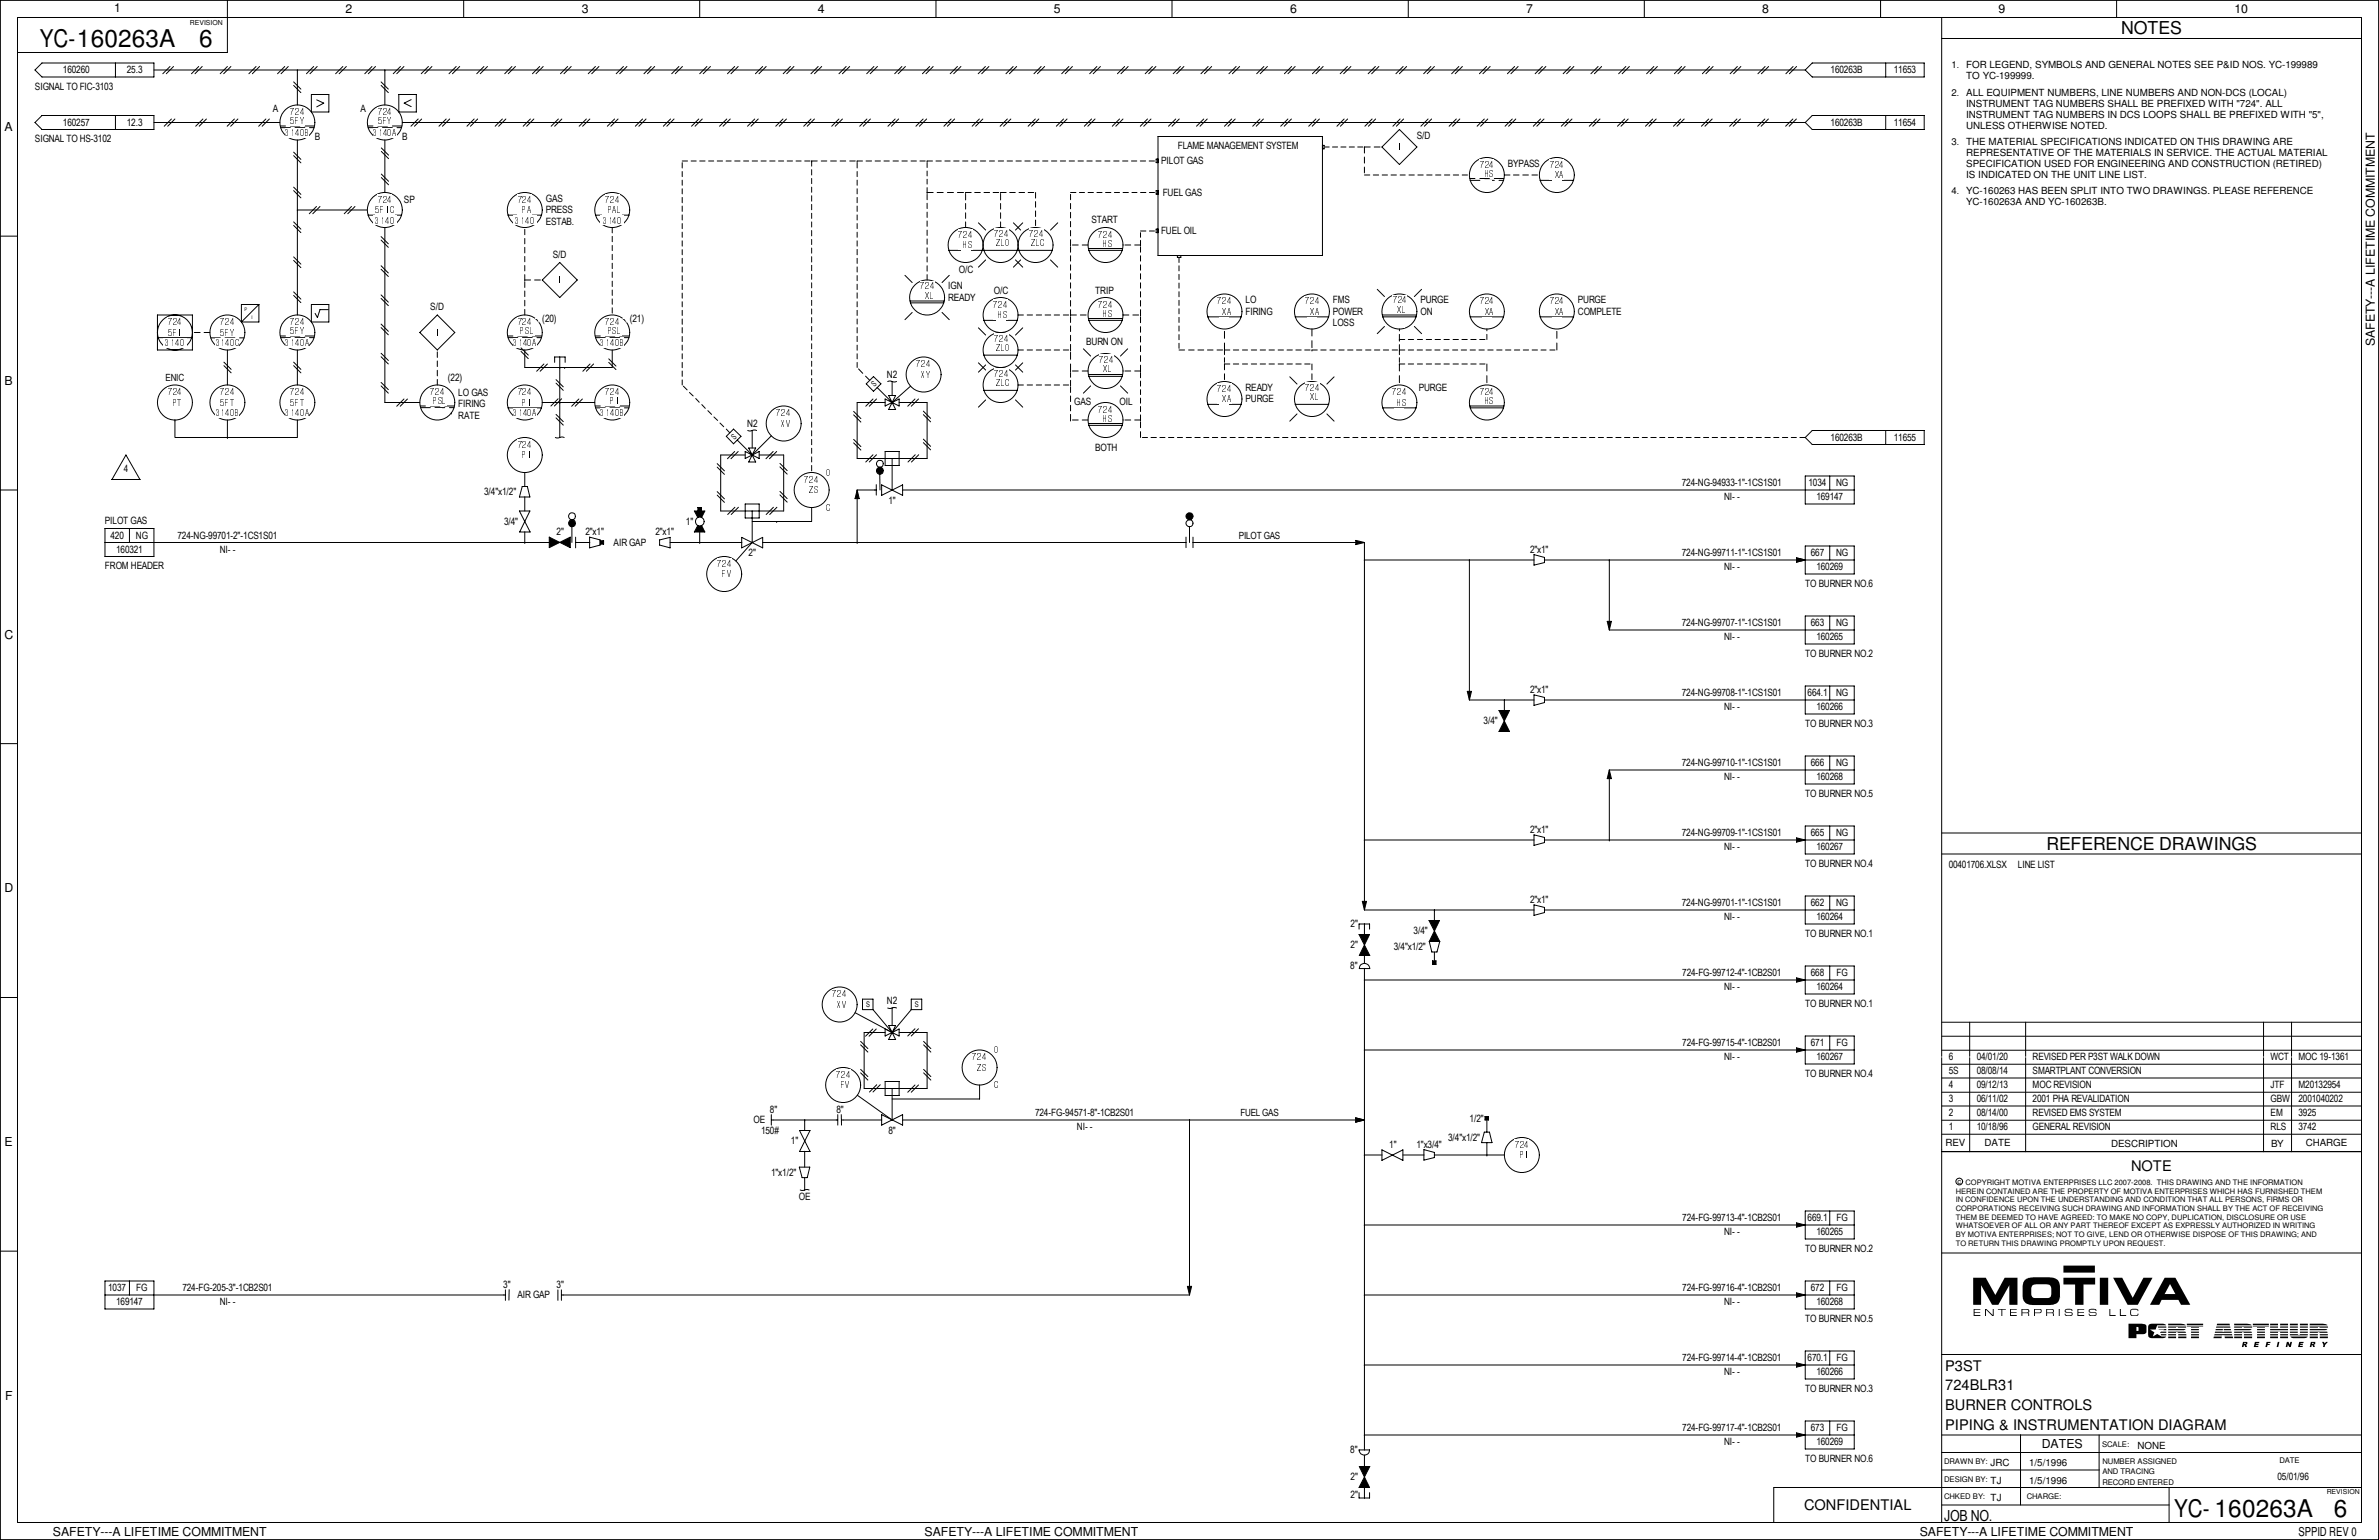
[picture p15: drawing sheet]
<svg xmlns="http://www.w3.org/2000/svg" width="432mm" height="279mm" viewBox="0 0 432 279" stroke-linecap="round" stroke-linejoin="round" font-family="sans-serif">
<defs><g id="words">
<g font-size="4.4">
<text x="7.2" y="8.6">YC-160263A</text>
<text x="36.2" y="8.5">6</text>
<text x="394.6" y="275.3">YC- 160263A</text>
<text x="423.6" y="275.2">6</text>
</g>
<g font-size="3.2">
<text x="385" y="6.2">NOTES</text>
<text x="371.4" y="154.1">REFERENCE DRAWINGS</text>
</g>
<text font-size="2.8" x="352.9" y="275.9">JOB NO.</text>
<g font-size="2.7">
<text x="386.8" y="212.4">NOTE</text>
<text x="353.1" y="248.7">P3ST</text>
<text x="353.1" y="252.3">724BLR31</text>
<text x="353.1" y="255.8">BURNER CONTROLS</text>
<text x="353.1" y="259.4">PIPING &amp; INSTRUMENTATION DIAGRAM</text>
<text x="327.4" y="274">CONFIDENTIAL</text>
</g>
<g font-size="2.2">
<text x="20.7" y="2.2">1</text>
<text x="62.7" y="2.4">2</text>
<text x="105.6" y="2.4">3</text>
<text x="148.4" y="2.4">4</text>
<text x="191.3" y="2.4">5</text>
<text x="234.1" y="2.4">6</text>
<text x="277" y="2.4">7</text>
<text x="319.9" y="2.4">8</text>
<text x="362.8" y="2.4">9</text>
<text x="405.6" y="2.4">10</text>
<text x=".8" y="23.8">A</text>
<text x="431" y="62.8" transform="rotate(-90 431 62.8)">SAFETY---A LIFETIME COMMITMENT</text>
<text x=".8" y="69.8">B</text>
<text x=".8" y="115.9">C</text>
<text x=".8" y="161.9">D</text>
<text x=".8" y="207.9">E</text>
<text x=".9" y="254">F</text>
<text x="370.6" y="262.7">DATES</text>
<text x="9.6" y="278.7">SAFETY---A LIFETIME COMMITMENT</text>
<text x="167.8" y="278.7">SAFETY---A LIFETIME COMMITMENT</text>
<text x="348.4" y="278.7">SAFETY---A LIFETIME COMMITMENT</text>
<text x="417.2" y="278.6">SPPID REV 0</text>
</g>
<g font-size="1.8">
<text x="6.3" y="16.3">SIGNAL TO FIC-3103</text>
<text x="11.4" y="13.3">160260</text>
<text x="23" y="13.3">25.3</text>
<text x="332.3" y="13.3">160263B</text>
<text x="343.7" y="13.3">11653</text>
<text x="356.9" y="12.4">FOR LEGEND, SYMBOLS AND GENERAL NOTES SEE P&amp;ID NOS. YC-199989</text>
<text x="356.9" y="14.4">TO YC-199999.</text>
<text x="356.9" y="17.5">ALL EQUIPMENT NUMBERS, LINE NUMBERS AND NON-DCS (LOCAL)</text>
<text x="11.4" y="22.9">160257</text>
<text x="23" y="22.9">12.3</text>
<text x="49.5" y="20.3">A</text>
<text x="65.4" y="20.3">A</text>
<text x="332.3" y="22.9">160263B</text>
<text x="343.7" y="22.9">11654</text>
<text x="356.9" y="19.5">INSTRUMENT TAG NUMBERS SHALL BE PREFIXED WITH &quot;724&quot;. ALL</text>
<text x="356.9" y="21.5">INSTRUMENT TAG NUMBERS IN DCS LOOPS SHALL BE PREFIXED WITH &quot;5&quot;,</text>
<text x="356.9" y="23.5">UNLESS OTHERWISE NOTED.</text>
<text x="6.3" y="25.8">SIGNAL TO HS-3102</text>
<text x="57.1" y="25.4">B</text>
<text x="73" y="25.4">B</text>
<text x="210.8" y="29.8">PILOT GAS</text>
<text x="213.8" y="27">FLAME MANAGEMENT SYSTEM</text>
<text x="257.2" y="25.2">S/D</text>
<text x="356.9" y="26.4">THE MATERIAL SPECIFICATIONS INDICATED ON THIS DRAWING ARE</text>
<text x="356.9" y="28.4">REPRESENTATIVE OF THE MATERIALS IN SERVICE. THE ACTUAL MATERIAL</text>
<text x="211" y="35.6">FUEL GAS</text>
<text x="273.7" y="30.3">BYPASS</text>
<text x="356.9" y="30.4">SPECIFICATION USED FOR ENGINEERING AND CONSTRUCTION (RETIRED)</text>
<text x="356.9" y="32.3">IS INDICATED ON THE UNIT LINE LIST.</text>
<text x="356.9" y="35.3">YC-160263 HAS BEEN SPLIT INTO TWO DRAWINGS. PLEASE REFERENCE</text>
<text x="73.3" y="36.8">SP</text>
<text x="99.1" y="36.6">GAS</text>
<text x="99.1" y="38.7">PRESS</text>
<text x="99.1" y="40.8">ESTAB.</text>
<text x="198.1" y="40.4">START</text>
<text x="356.9" y="37.3">YC-160263A AND YC-160263B.</text>
<text x="100.3" y="46.8">S/D</text>
<text x="210.7" y="42.5">FUEL OIL</text>
<text x="172.1" y="52.5">IGN</text>
<text x="174" y="49.5">O/C</text>
<text x="180.4" y="53.3">O/C</text>
<text x="198.8" y="53.3">TRIP</text>
<text x="78.1" y="56.3">S/D</text>
<text x="98.4" y="58.4">(20)</text>
<text x="114.3" y="58.4">(21)</text>
<text x="172.1" y="54.6">READY</text>
<text x="226.1" y="55">LO</text>
<text x="226.1" y="57.1">FIRING</text>
<text x="241.9" y="55">FMS</text>
<text x="241.9" y="57.1">POWER</text>
<text x="241.9" y="59.2">LOSS</text>
<text x="257.8" y="55">PURGE</text>
<text x="257.8" y="57.1">ON</text>
<text x="286.4" y="55">PURGE</text>
<text x="286.4" y="57.1">COMPLETE</text>
<text x="197.1" y="62.7">BURN ON</text>
<text x="30.1" y="69.2">ENIC</text>
<text x="81.3" y="69.2">(22)</text>
<text x="83.2" y="71.8">LO GAS</text>
<text x="161" y="68.6">N2</text>
<text x="226.1" y="70.9">READY</text>
<text x="257.5" y="70.9">PURGE</text>
<text x="83.2" y="73.9">FIRING</text>
<text x="83.2" y="76">RATE</text>
<text x="135.6" y="77.5">N2</text>
<text x="194.9" y="73.4">GAS</text>
<text x="203.2" y="73.4">OIL</text>
<text x="226.1" y="73">PURGE</text>
<text x="198.8" y="81.9">BOTH</text>
<text x="332.3" y="80">160263B</text>
<text x="343.7" y="80">11655</text>
<text x="22.5" y="85.7">4</text>
<text x="87.9" y="89.9">3/4&quot;x1/2&quot;</text>
<text x="305.3" y="88.3">724-NG-94933-1&quot;-1CS1S01</text>
<text x="328.3" y="88.3">1034</text>
<text x="333.2" y="88.3">NG</text>
<text x="19" y="95">PILOT GAS</text>
<text x="91.5" y="95.2">3/4&quot;</text>
<text x="124.5" y="95.2">1&quot;</text>
<text x="161.2" y="91.4">1&quot;</text>
<text x="312.9" y="90.8">NI- -</text>
<text x="329.7" y="90.8">169147</text>
<text x="20.1" y="97.8">420</text>
<text x="21.1" y="100.3">160321</text>
<text x="24.6" y="97.8">NG</text>
<text x="32.2" y="97.8">724-NG-99701-2&quot;-1CS1S01</text>
<text x="39.9" y="100.3">NI- -</text>
<text x="101" y="97.2">2&quot;</text>
<text x="106.3" y="97.2">2&quot;x1&quot;</text>
<text x="111.4" y="99.1">AIR GAP</text>
<text x="119" y="97.2">2&quot;x1&quot;</text>
<text x="135.8" y="101">2&quot;</text>
<text x="224.9" y="97.8">PILOT GAS</text>
<text x="277.7" y="100.3">2&quot;x1&quot;</text>
<text x="305.3" y="101">724-NG-99711-1&quot;-1CS1S01</text>
<text x="328.7" y="101">667</text>
<text x="333.2" y="101">NG</text>
<text x="19.1" y="103.3">FROM HEADER</text>
<text x="312.9" y="103.5">NI- -</text>
<text x="327.7" y="106.5">TO BURNER NO.6</text>
<text x="329.7" y="103.5">160269</text>
<text x="305.3" y="113.7">724-NG-99707-1&quot;-1CS1S01</text>
<text x="328.7" y="113.7">663</text>
<text x="333.2" y="113.7">NG</text>
<text x="312.9" y="116.2">NI- -</text>
<text x="327.7" y="119.2">TO BURNER NO.2</text>
<text x="329.7" y="116.2">160265</text>
<text x="277.7" y="125.7">2&quot;x1&quot;</text>
<text x="269.3" y="131.4">3/4&quot;</text>
<text x="305.3" y="126.4">724-NG-99708-1&quot;-1CS1S01</text>
<text x="312.9" y="128.9">NI- -</text>
<text x="327.7" y="131.9">TO BURNER NO.3</text>
<text x="328.1" y="126.4">664.1</text>
<text x="329.7" y="128.9">160266</text>
<text x="333.2" y="126.4">NG</text>
<text x="305.3" y="139.1">724-NG-99710-1&quot;-1CS1S01</text>
<text x="312.9" y="141.6">NI- -</text>
<text x="328.7" y="139.1">666</text>
<text x="329.7" y="141.6">160268</text>
<text x="333.2" y="139.1">NG</text>
<text x="327.7" y="144.6">TO BURNER NO.5</text>
<text x="277.7" y="151.1">2&quot;x1&quot;</text>
<text x="305.3" y="151.8">724-NG-99709-1&quot;-1CS1S01</text>
<text x="312.9" y="154.3">NI- -</text>
<text x="328.7" y="151.8">665</text>
<text x="329.7" y="154.3">160267</text>
<text x="333.2" y="151.8">NG</text>
<text x="327.7" y="157.3">TO BURNER NO.4</text>
<text x="353.7" y="157.5">00401706.XLSX</text>
<text x="366.3" y="157.5">LINE LIST</text>
<text x="277.7" y="163.8">2&quot;x1&quot;</text>
<text x="305.3" y="164.5">724-NG-99701-1&quot;-1CS1S01</text>
<text x="312.9" y="167">NI- -</text>
<text x="328.7" y="164.5">662</text>
<text x="329.7" y="167">160264</text>
<text x="333.2" y="164.5">NG</text>
<text x="245.2" y="172.1">2&quot;</text>
<text x="245.2" y="168.3">2&quot;</text>
<text x="253" y="172.4">3/4&quot;x1/2&quot;</text>
<text x="256.6" y="169.5">3/4&quot;</text>
<text x="327.7" y="170">TO BURNER NO.1</text>
<text x="245.1" y="175.7">8&quot;</text>
<text x="305.4" y="177.2">724-FG-99712-4&quot;-1CB2S01</text>
<text x="312.9" y="179.7">NI- -</text>
<text x="328.7" y="177.2">668</text>
<text x="329.7" y="179.7">160264</text>
<text x="333.3" y="177.2">FG</text>
<text x="161" y="182.2">N2</text>
<text x="327.7" y="182.7">TO BURNER NO.1</text>
<text x="305.4" y="189.9">724-FG-99715-4&quot;-1CB2S01</text>
<text x="328.7" y="189.9">671</text>
<text x="333.3" y="189.9">FG</text>
<text x="312.9" y="192.4">NI- -</text>
<text x="327.7" y="195.4">TO BURNER NO.4</text>
<text x="329.7" y="192.4">160267</text>
<text x="353.7" y="194.9">5S</text>
<text x="353.7" y="197.5">4</text>
<text x="353.7" y="192.4">6</text>
<text x="358.8" y="197.5">09/12/13</text>
<text x="358.8" y="194.9">08/08/14</text>
<text x="358.8" y="192.4">04/01/20</text>
<text x="368.9" y="194.9">SMARTPLANT CONVERSION</text>
<text x="368.9" y="197.5">MOC REVISION</text>
<text x="368.9" y="192.4">REVISED PER P3ST WALK DOWN</text>
<text x="412.1" y="197.5">JTF</text>
<text x="412.1" y="192.4">WCT</text>
<text x="417.2" y="197.5">M20132954</text>
<text x="417.2" y="192.4">MOC 19-1361</text>
<text x="136.7" y="203.8">OE</text>
<text x="139.7" y="201.9">8&quot;</text>
<text x="151.8" y="201.9">8&quot;</text>
<text x="187.9" y="202.6">724-FG-94571-8&quot;-1CB2S01</text>
<text x="225.1" y="202.6">FUEL GAS</text>
<text x="266.7" y="203.5">1/2&quot;</text>
<text x="353.7" y="202.6">2</text>
<text x="353.7" y="200">3</text>
<text x="358.8" y="200">06/11/02</text>
<text x="358.8" y="202.6">08/14/00</text>
<text x="368.9" y="202.6">REVISED EMS SYSTEM</text>
<text x="368.9" y="200">2001 PHA REVALIDATION</text>
<text x="412.1" y="202.6">EM</text>
<text x="412.1" y="200">GBW</text>
<text x="417.2" y="202.6">3925</text>
<text x="417.2" y="200">2001040202</text>
<text x="138.1" y="205.7">150#</text>
<text x="143.6" y="207.6">1&quot;</text>
<text x="161.2" y="205.7">8&quot;</text>
<text x="195.5" y="205.1">NI- -</text>
<text x="252.1" y="208.3">1&quot;</text>
<text x="257.1" y="208.3">1&quot;x3/4&quot;</text>
<text x="262.8" y="207">3/4&quot;x1/2&quot;</text>
<text x="353.1" y="208">REV</text>
<text x="353.7" y="205.1">1</text>
<text x="358.8" y="205.1">10/18/96</text>
<text x="360.2" y="207.9">DATE</text>
<text x="368.9" y="205.1">GENERAL REVISION</text>
<text x="383.2" y="208">DESCRIPTION</text>
<text x="412.1" y="205.1">RLS</text>
<text x="412.2" y="208">BY</text>
<text x="417.2" y="205.1">3742</text>
<text x="418.5" y="208">CHARGE</text>
<text x="140" y="213.4">1&quot;x1/2&quot;</text>
<text x="145" y="217.8">OE</text>
<text x="305.4" y="221.6">724-FG-99713-4&quot;-1CB2S01</text>
<text x="328.1" y="221.6">669.1</text>
<text x="333.3" y="221.6">FG</text>
<text x="312.9" y="224.2">NI- -</text>
<text x="327.7" y="227.1">TO BURNER NO.2</text>
<text x="329.7" y="224.2">160265</text>
<text x="91.4" y="233.7">3&quot;</text>
<text x="101" y="233.7">3&quot;</text>
<text x="19.6" y="234.3">1037</text>
<text x="21.1" y="236.9">169147</text>
<text x="24.7" y="234.3">FG</text>
<text x="33.1" y="234.3">724-FG-205-3&quot;-1CB2S01</text>
<text x="39.9" y="236.9">NI- -</text>
<text x="93.9" y="235.6">AIR GAP</text>
<text x="305.4" y="234.3">724-FG-99716-4&quot;-1CB2S01</text>
<text x="312.9" y="236.9">NI- -</text>
<text x="327.7" y="239.8">TO BURNER NO.5</text>
<text x="328.7" y="234.3">672</text>
<text x="329.7" y="236.9">160268</text>
<text x="333.3" y="234.3">FG</text>
<text x="305.4" y="247">724-FG-99714-4&quot;-1CB2S01</text>
<text x="312.9" y="249.6">NI- -</text>
<text x="328.1" y="247">670.1</text>
<text x="329.7" y="249.6">160266</text>
<text x="333.3" y="247">FG</text>
<text x="327.7" y="252.5">TO BURNER NO.3</text>
<text x="245.1" y="263.7">8&quot;</text>
<text x="305.4" y="259.7">724-FG-99717-4&quot;-1CB2S01</text>
<text x="312.9" y="262.3">NI- -</text>
<text x="328.7" y="259.7">673</text>
<text x="329.7" y="262.3">160269</text>
<text x="333.3" y="259.7">FG</text>
<text x="388" y="262.8">NONE</text>
<text x="245.2" y="268.6">2&quot;</text>
<text x="327.7" y="265.2">TO BURNER NO.6</text>
<text x="361.3" y="266">JRC</text>
<text x="361.3" y="269.2">TJ</text>
<text x="368.3" y="266">1/5/1996</text>
<text x="368.3" y="269.2">1/5/1996</text>
<text x="413.4" y="268.6">05/01/96</text>
<text x="245.2" y="271.8">2&quot;</text>
<text x="361.3" y="272.4">TJ</text>
</g>
<g font-size="1.7">
<text x="354.2" y="12.4">1.</text>
<text x="354.2" y="17.4">2.</text>
<text x="52.7" y="21">724</text>
<text x="52.7" y="22.6">5FY</text>
<text x="68.5" y="21">724</text>
<text x="68.5" y="22.6">5FY</text>
<text x="51.8" y="24.8">3140B</text>
<text x="67.7" y="24.8">3140A</text>
<text x="253.6" y="27.3">I</text>
<text x="354.2" y="26.3">3.</text>
<text x="268.6" y="30.5">724</text>
<text x="269.5" y="32.1">HS</text>
<text x="281.3" y="30.5">724</text>
<text x="282.2" y="32.4">XA</text>
<text x="354.2" y="35.2">4.</text>
<text x="68.1" y="40.6">3140</text>
<text x="68.1" y="38.7">5FIC</text>
<text x="68.5" y="36.8">724</text>
<text x="93.5" y="40.6">3140</text>
<text x="93.9" y="36.8">724</text>
<text x="94.8" y="38.7">PA</text>
<text x="109.4" y="40.6">3140</text>
<text x="109.8" y="36.8">724</text>
<text x="110.3" y="38.7">PAL</text>
<text x="173.9" y="43.2">724</text>
<text x="174.8" y="45.1">HS</text>
<text x="180.4" y="43">724</text>
<text x="180.8" y="44.7">ZLO</text>
<text x="186.7" y="43">724</text>
<text x="187.1" y="44.7">ZLC</text>
<text x="199.3" y="43.2">724</text>
<text x="200.2" y="44.8">HS</text>
<text x="101.2" y="51.4">I</text>
<text x="167" y="52.5">724</text>
<text x="30.4" y="59.1">724</text>
<text x="40" y="59.1">724</text>
<text x="52.7" y="59.1">724</text>
<text x="93.9" y="59.1">724</text>
<text x="109.8" y="59.1">724</text>
<text x="167.9" y="54.2">XL</text>
<text x="180.3" y="55.9">724</text>
<text x="181.2" y="57.8">HS</text>
<text x="199.3" y="55.9">724</text>
<text x="200.2" y="57.5">HS</text>
<text x="220.9" y="55.2">724</text>
<text x="221.8" y="57.1">XA</text>
<text x="236.8" y="55.2">724</text>
<text x="237.7" y="57.1">XA</text>
<text x="252.8" y="55">724</text>
<text x="253.6" y="56.7">XL</text>
<text x="268.6" y="55.2">724</text>
<text x="269.5" y="57.1">XA</text>
<text x="281.3" y="55.2">724</text>
<text x="282.2" y="57.1">XA</text>
<text x="30" y="62.9">3140</text>
<text x="30.4" y="61">5FI</text>
<text x="39.1" y="62.9">3140C</text>
<text x="40" y="61">5FY</text>
<text x="51.8" y="62.9">3140A</text>
<text x="52.7" y="60.7">5FY</text>
<text x="79" y="60.9">I</text>
<text x="93.1" y="62.9">3140A</text>
<text x="94.4" y="60.7">PSL</text>
<text x="109" y="62.9">3140B</text>
<text x="110.3" y="60.7">PSL</text>
<text x="180.4" y="62">724</text>
<text x="180.8" y="63.7">ZLO</text>
<text x="199.4" y="65.8">724</text>
<text x="30.4" y="71.8">724</text>
<text x="40" y="71.8">724</text>
<text x="52.7" y="71.8">724</text>
<text x="78.1" y="71.8">724</text>
<text x="93.9" y="71.8">724</text>
<text x="109.8" y="71.8">724</text>
<text x="166.3" y="66.7">724</text>
<text x="167.2" y="68.5">XY</text>
<text x="180.4" y="68.4">724</text>
<text x="180.8" y="70.1">ZLC</text>
<text x="200.2" y="67.5">XL</text>
<text x="220.9" y="71.1">724</text>
<text x="236.9" y="70.9">724</text>
<text x="252.7" y="71.8">724</text>
<text x="268.6" y="71.8">724</text>
<text x="31.3" y="73.7">PT</text>
<text x="39.1" y="75.6">3140B</text>
<text x="40" y="73.7">5FT</text>
<text x="51.8" y="75.6">3140A</text>
<text x="52.7" y="73.7">5FT</text>
<text x="78.5" y="73.4">PSL</text>
<text x="93.1" y="75.6">3140A</text>
<text x="94.8" y="73.7">PI</text>
<text x="109" y="75.6">3140B</text>
<text x="110.7" y="73.4">PI</text>
<text x="140.9" y="75.6">724</text>
<text x="141.8" y="77.4">XV</text>
<text x="199.3" y="74.9">724</text>
<text x="200.2" y="76.5">HS</text>
<text x="221.8" y="73">XA</text>
<text x="237.7" y="72.6">XL</text>
<text x="253.6" y="73.7">HS</text>
<text x="269.5" y="73.4">HS</text>
<text x="93.9" y="81.3">724</text>
<text x="94.8" y="83.2">PI</text>
<text x="146" y="87.6">724</text>
<text x="146.9" y="89.5">ZS</text>
<text x="149.9" y="86.4">O</text>
<text x="149.9" y="92.7">C</text>
<text x="130.1" y="102.9">724</text>
<text x="131" y="104.7">FV</text>
<text x="151.1" y="181">724</text>
<text x="152" y="182.8">XV</text>
<text x="180.3" y="191.1">O</text>
<text x="151.7" y="195.6">724</text>
<text x="152.6" y="197.4">FV</text>
<text x="176.5" y="192.4">724</text>
<text x="177.4" y="194.3">ZS</text>
<text x="180.3" y="197.5">C</text>
<text x="274.9" y="208.3">724</text>
<text x="275.8" y="210.2">PI</text>
</g>
<g font-size="1.4">
<text x="158.7" y="70.2" transform="rotate(-45 158.7 70.2)">S</text>
<text x="133.3" y="79.8" transform="rotate(-45 133.3 79.8)">S</text>
<text x="157.2" y="182.8">S</text>
<text x="166" y="182.7">S</text>
<text x="355.3" y="214.8">c COPYRIGHT MOTIVA ENTERPRISES LLC 2007-2008. THIS DRAWING AND THE INFORMATION</text>
<text x="355" y="216.6">HEREIN CONTAINED ARE THE PROPERTY OF MOTIVA ENTERPRISES WHICH HAS FURNISHED THEM</text>
<text x="355" y="218.1">IN CONFIDENCE UPON THE UNDERSTANDING AND CONDITION THAT ALL PERSONS, FIRMS OR</text>
<text x="355" y="219.7">CORPORATIONS RECEIVING SUCH DRAWING AND INFORMATION SHALL BY THE ACT OF RECEIVING</text>
<text x="355" y="221.3">THEM BE DEEMED TO HAVE AGREED: TO MAKE NO COPY, DUPLICATION, DISCLOSURE OR USE</text>
<text x="355" y="222.9">WHATSOEVER OF ALL OR ANY PART THEREOF EXCEPT AS EXPRESSLY AUTHORIZED IN WRITING</text>
<text x="355" y="224.5">BY MOTIVA ENTERPRISES; NOT TO GIVE, LEND OR OTHERWISE DISPOSE OF THIS DRAWING; AND</text>
<text x="355" y="226.1">TO RETURN THIS DRAWING PROMPTLY UPON REQUEST.</text>
<text x="381.6" y="262.6">SCALE:</text>
<text x="352.9" y="265.7">DRAWN BY:</text>
<text x="352.9" y="268.9">DESIGN BY:</text>
<text x="381.6" y="267.5">AND TRACING</text>
<text x="381.6" y="269.4">RECORD ENTERED</text>
<text x="381.6" y="265.6">NUMBER ASSIGNED</text>
<text x="413.7" y="265.4">DATE</text>
<text x="352.9" y="272">CHKED BY:</text>
<text x="367.9" y="272">CHARGE:</text>
</g>
<g font-size="1.3">
<text x="34.5" y="4.5">REVISION</text>
<text x="422.3" y="271.1">REVISION</text>
</g>
<g font-size=".9">
<text x="44.4" y="56.5">P</text>
<text x="45.7" y="57.8">I</text>
</g>
</g></defs>
<path d="M55.9 24.8h1.3M56.5 24.1v1.3M71.8 24.8h1.3M72.4 24.1v1.3M352.4 156.8h1.3M353.1 156.2v1.3" fill="none" stroke="#fff" stroke-width=".18"/>
<g fill="none" stroke="#000" stroke-width=".18">
<path d="M0 0h431.8v279.4h-431.8z"/>
<circle cx="54" cy="73" r="3.2"/>
</g>
<g fill="#fff">
<path d="M52.7 70.2h2.6v1.8h-2.6z" fill-rule="evenodd"/>
<path d="M51.8 74h4.3v1.8h-4.3z" fill-rule="evenodd"/>
<path d="M52.7 72.1h2.6v1.8h-2.6z" fill-rule="evenodd"/>
</g>
<circle cx="41.3" cy="73" r="3.2" fill="none" stroke="#000" stroke-width=".18"/>
<g fill="#fff">
<path d="M40 70.2h2.6v1.8h-2.6z" fill-rule="evenodd"/>
<path d="M39.1 74h4.3v1.8h-4.3z" fill-rule="evenodd"/>
<path d="M40 72.1h2.6v1.8h-2.6z" fill-rule="evenodd"/>
</g>
<circle cx="31.7" cy="73" r="3.2" fill="none" stroke="#000" stroke-width=".18"/>
<g fill="#fff">
<path d="M30.4 70.2h2.7v1.8h-2.7z" fill-rule="evenodd"/>
<path d="M30.9 74h1.7v1.8h-1.7z" fill-rule="evenodd"/>
<path d="M30.4 72.1h2.7v1.8h-2.7z" fill-rule="evenodd"/>
</g>
<g fill="none" stroke="#000" stroke-width=".18">
<path d="M38.2 61.3h1.8M40.9 61.3h1.7M43.5 61.3h.8"/>
<circle cx="41.3" cy="60.3" r="3.2"/>
</g>
<g fill="#fff">
<path d="M40 57.5h2.6v1.8h-2.6z" fill-rule="evenodd"/>
<path d="M39.1 61.3h4.3v1.8h-4.3z" fill-rule="evenodd"/>
<path d="M40 59.4h2.6v1.8h-2.6z" fill-rule="evenodd"/>
</g>
<g fill="none" stroke="#000" stroke-width=".18">
<path d="M50.9 61h.9M50.9 61.3h1.8M52.7 61h1.7M53.6 61.3h1.7M55.3 61h1.8M56.2 61.3h.8"/>
<circle cx="54" cy="60.3" r="3.2"/>
</g>
<g fill="#fff">
<path d="M52.7 57.5h2.6v1.8h-2.6z" fill-rule="evenodd"/>
<path d="M51.8 61.3h4.3v1.8h-4.3z" fill-rule="evenodd"/>
<path d="M52.7 59.2h2.6v1.7h-2.6z" fill-rule="evenodd"/>
</g>
<path d="M35.3 60.3h1M37 60.3h1.1M40.6 66.3l1.4 1.3M40.6 65.7l1.4 1.3M41.3 63.5v6.3M41.3 76.2v3.2M53.3 65.7l1.3 1.3M53.3 66.3l1.3 1.3M54 63.5v6.3" fill="none" stroke="#000" stroke-width=".18"/>
<path d="M30.1 67.6h3.3v2h-3.3z" fill-rule="evenodd" fill="#fff"/>
<g fill="none" stroke="#000" stroke-width=".18">
<path d="M28.6 57.1h6.3v6.4h-6.3zM47 55.2h-3.2v3.2M47 55.2v3.2h-3.2M47 55.2l-3.2 3.2M56.5 55.2h3.2v3.2h-3.2zM59.5 56.2h-1.4l-.5 1.4-.4-.7M28.7 61.3h6.1"/>
<circle cx="31.8" cy="60.3" r="3.2"/>
</g>
<g fill="#fff">
<path d="M30.4 57.5h2.7v1.8h-2.7z" fill-rule="evenodd"/>
<path d="M29.6 61.3h4.3v1.8h-4.3z" fill-rule="evenodd"/>
<path d="M30.4 59.4h2.7v1.8h-2.7z" fill-rule="evenodd"/>
</g>
<g fill="none" stroke="#000" stroke-width=".18">
<path d="M76.3 73.7h.9M76.3 74h1.8M78.1 73.7h1.7M79 74h1.7M80.7 73.7h1.8M81.6 74h.8"/>
<circle cx="79.4" cy="73" r="3.2"/>
</g>
<g fill="#fff">
<path d="M78.1 70.2h2.6v1.8h-2.6z" fill-rule="evenodd"/>
<path d="M78.5 74h1.8v1.8h-1.8z" fill-rule="evenodd"/>
<path d="M77.6 71.9h3.5v1.7h-3.5z" fill-rule="evenodd"/>
</g>
<g fill="none" stroke="#000" stroke-width=".18">
<path d="M76.2 60.3l3.2-3.2 3.1 3.2-3.1 3.2zM79.4 63.8v1.1M79.4 65.5v1M79.4 67.2v1M79.4 68.8v1M81.9 74.9h.1M92.2 74h6.1"/>
<circle cx="95.2" cy="73" r="3.2"/>
</g>
<path d="M80 68.6h1.3M80.6 67.9v1.4" fill="none" stroke="#fff" stroke-width=".18"/>
<g fill="#fff">
<path d="M93.9 70.2h2.7v1.8h-2.7z" fill-rule="evenodd"/>
<path d="M93.1 74h4.3v1.8h-4.3z" fill-rule="evenodd"/>
<path d="M93.9 72.1h2.7v1.8h-2.7z" fill-rule="evenodd"/>
</g>
<g fill="none" stroke="#000" stroke-width=".18">
<path d="M108 73.7h1M108.1 74h1.8M109.9 73.7h1.7M110.7 74h1.8M112.5 73.7h1.7M113.3 74h.9"/>
<circle cx="111.1" cy="73" r="3.2"/>
</g>
<g fill="#fff">
<path d="M109.8 70.2h2.6v1.8h-2.6z" fill-rule="evenodd"/>
<path d="M109 74h4.3v1.8h-4.3z" fill-rule="evenodd"/>
<path d="M109.8 71.9h2.6v1.7h-2.6z" fill-rule="evenodd"/>
</g>
<path d="M98.4 73h9.5M101.3 72.3l-1.3 1.4M101.9 72.3l-1.3 1.4M105.1 72.4l-1.3 1.3M105.7 72.4l-1.3 1.3M156.2 196.8a3.2 3.2 0 0 1-4.6 2.9 3.2 3.2 0 0 1-.4-5.4 3.2 3.2 0 0 1 5 2v.6M160.7 196.2h2.5v2.6h-2.5zM160.7 197.5h2.5M161.9 197.5v5.7M160 202.2v1.9l3.8-1.9v1.9z" fill="none" stroke="#000" stroke-width=".18"/>
<g fill="#fff">
<path d="M152.2 197.9h1.7v1.7h-1.7z" fill-rule="evenodd"/>
<path d="M151.7 194.1h2.6v1.7h-2.6z" fill-rule="evenodd"/>
<path d="M151.8 196h2.5v1.7h-2.5z" fill-rule="evenodd"/>
</g>
<path d="M155.6 198.7l6.3 4.5" fill="none" stroke="#000" stroke-width=".18"/>
<path d="M161.2 204.1h1.4v2.1h-1.4z" fill-rule="evenodd" fill="#fff"/>
<path d="M155.6 182.2a3.2 3.2 0 0 1-4.6 2.9 3.2 3.2 0 0 1-.5-5.4 3.2 3.2 0 0 1 5 2l.1 .6M156.5 181.3h2v1.9h-2zM158.5 183.2l3.4 4.1 3.5-4.1M160.7 186.7v1.3l2.5-1.3v1.3zM161.3 186.1h1.3l-1.3 2.5h1.3zM165.4 181.3h1.9v1.9h-1.9z" fill="none" stroke="#000" stroke-width=".18"/>
<g fill="#fff">
<path d="M151.6 183.3h1.6v1.7h-1.6z" fill-rule="evenodd"/>
<path d="M151.1 179.5h2.6v1.7h-2.6z" fill-rule="evenodd"/>
<path d="M151.1 181.4h2.6v1.7h-2.6z" fill-rule="evenodd"/>
</g>
<g fill="none" stroke="#000" stroke-width=".18">
<path d="M155.2 183.7l6.7 3.6M156.2 189.6l1.3 1.3M156.2 188.9l1.3 1.3M156.2 194.6l1.3 1.4M156.2 194l1.3 1.3M158.4 186.7l-1.3 1.3M159 186.7l-1.3 1.3M159.1 196.8l-1.3 1.3M159.8 196.8l-1.3 1.3M160.7 187.3h-3.9v10.2h3.9M161.9 182.9v3.2M163.2 187.3h5.1v10.2h-5.1"/>
<path d="M166.1 186.6l-1.3 1.4M166.1 196.8l-1.3 1.4M166.7 186.6l-1.3 1.4M166.7 196.8l-1.3 1.4M167.6 189.6l1.4 1.3M167.6 188.9l1.4 1.3M167.6 194.6l1.4 1.4M167.6 194l1.4 1.3M215.9 203.2v31.7h-113.7M250.8 208.6l3.8 1.9v-1.9l-3.8 1.9zM27.9 234.9h63.8M91.7 234v1.9"/>
<circle cx="276.2" cy="209.6" r="3.2"/>
</g>
<g fill="#fff">
<path d="M274.9 206.8h2.6v1.7h-2.6z" fill-rule="evenodd"/>
<path d="M275.3 210.6h1.8v1.7h-1.8z" fill-rule="evenodd"/>
<path d="M274.9 208.7h2.6v1.7h-2.6z" fill-rule="evenodd"/>
</g>
<g fill="none" stroke="#000" stroke-width=".18">
<path d="M66.8 22.9h.9M66.8 23.2h1.8M68.6 22.9h1.7M69.4 23.2h1.8M71.2 22.9h1.7M72.1 23.2h.8M247.6 190.5h80.1M247.6 203.2h.1M247.6 222.2h80.1M247.6 234.9h80.1M247.6 247.6h80.1"/>
<circle cx="69.8" cy="22.2" r="3.2"/>
</g>
<g fill="#fff">
<path d="M68.5 19.4h2.7v1.8h-2.7z" fill-rule="evenodd"/>
<path d="M67.7 23.2h4.3v1.8h-4.3z" fill-rule="evenodd"/>
<path d="M68.5 21.1h2.7v1.7h-2.7z" fill-rule="evenodd"/>
</g>
<g fill="none" stroke="#000" stroke-width=".18">
<path d="M50.9 22.9h.9M50.9 23.2h1.8M52.7 22.9h1.7M53.6 23.2h1.7M55.3 22.9h1.8M56.2 23.2h.8"/>
<circle cx="54" cy="22.2" r="3.2"/>
</g>
<g fill="#fff">
<path d="M52.7 19.4h2.6v1.8h-2.6z" fill-rule="evenodd"/>
<path d="M51.8 23.2h4.3v1.8h-4.3z" fill-rule="evenodd"/>
<path d="M52.7 21.1h2.6v1.7h-2.6z" fill-rule="evenodd"/>
</g>
<g fill="none" stroke="#000" stroke-width=".18">
<path d="M66.8 39h6.1"/>
<circle cx="69.8" cy="38.1" r="3.2"/>
</g>
<g fill="#fff">
<path d="M68.5 35.3h2.7v1.8h-2.7z" fill-rule="evenodd"/>
<path d="M67.7 39.1h4.3v1.8h-4.3z" fill-rule="evenodd"/>
<path d="M68.1 37.2h3.5v1.8h-3.5z" fill-rule="evenodd"/>
</g>
<g fill="none" stroke="#000" stroke-width=".18">
<path d="M27.9 12.7h41.9M30.9 12.1l-1.4 1.3M31.5 12.1l-1.3 1.3M36.1 12.1l-1.3 1.3M36.7 12.1l-1.3 1.3M41.3 12.1l-1.3 1.3M41.9 12.1l-1.3 1.3M46.5 12.1l-1.3 1.3M47.1 12.1l-1.3 1.3M51.7 12.1l-1.3 1.3M52.3 12.1l-1.3 1.3M53.3 14.9l1.3 1.3"/>
<path d="M53.3 15.5l1.3 1.3M54 12.7h.1M54 12.7v6.3M56.5 17.1h3.2v3.2h-3.2zM56.9 12.1l-1.3 1.3M57.5 18.1l1.3 .6-1.3 .7M57.6 12.1l-1.3 1.3M62.2 12.1l-1.3 1.3M62.9 12.1l-1.3 1.3M67.5 12.1l-1.3 1.3M68.2 12.1l-1.4 1.3M69.2 14.9l1.3 1.3"/>
<path d="M69.2 15.5l1.3 1.3M69.8 12.7h.1M69.8 12.7v6.3M72.4 17.1h3.2v3.2h-3.2zM74.6 18.1l-1.2 .6 1.2 .6M27.9 22.2h22.9M31.1 21.6l-1.3 1.3M31.7 21.6l-1.3 1.3M36.8 21.6l-1.3 1.3M37.5 21.6l-1.3 1.3M42.5 21.6l-1.3 1.3M43.2 21.6l-1.3 1.3"/>
<path d="M48.3 21.6l-1.4 1.3M48.9 21.6l-1.3 1.3M53.3 34l1.3 1.3M53.3 34.6l1.3 1.3M53.3 27.6l1.3 1.3M53.3 28.2l1.3 1.3M54 38.1h.1M54 38.1h12.7M54 25.4v31.7M57.4 37.5l-1.3 1.3M58.1 37.5l-1.3 1.3M63.8 37.5l-1.3 1.3"/>
<path d="M64.4 37.5l-1.3 1.3M69.2 27.5l1.3 1.3M69.2 26.8l1.3 1.4M69.2 32.2l1.3 1.3M69.2 31.6l1.3 1.3M69.8 25.4v9.5M53.3 53l1.3 1.3M53.3 53.6l1.3 1.3M53.3 46.6l1.3 1.3M53.3 47.2l1.3 1.4M53.3 40.3l1.3 1.3M53.3 40.9l1.3 1.3"/>
<path d="M108 61h1M108.1 61.3h1.8M109.9 61h1.7M110.7 61.3h1.8M112.5 61h1.7M113.3 61.3h.9"/>
<circle cx="111.1" cy="60.3" r="3.2"/>
</g>
<path d="M48.3 19.7h1.3M48.9 19v1.4M64.1 19.7h1.3M64.8 19v1.4" fill="none" stroke="#fff" stroke-width=".18"/>
<g fill="#fff">
<path d="M109.8 57.5h2.6v1.8h-2.6z" fill-rule="evenodd"/>
<path d="M109 61.3h4.3v1.8h-4.3z" fill-rule="evenodd"/>
<path d="M109.4 59.2h3.5v1.7h-3.5z" fill-rule="evenodd"/>
</g>
<g fill="none" stroke="#000" stroke-width=".18">
<path d="M92.2 61h.9M92.2 61.3h1.8M94 61h1.7M94.8 61.3h1.8M96.6 61h1.7M97.5 61.3h.8"/>
<circle cx="95.2" cy="60.3" r="3.2"/>
</g>
<g fill="#fff">
<path d="M93.9 57.5h2.7v1.8h-2.7z" fill-rule="evenodd"/>
<path d="M93.1 61.3h4.3v1.8h-4.3z" fill-rule="evenodd"/>
<path d="M93.5 59.2h3.5v1.7h-3.5z" fill-rule="evenodd"/>
</g>
<g fill="none" stroke="#000" stroke-width=".18">
<path d="M92.2 39h6.1"/>
<circle cx="95.2" cy="38.1" r="3.2"/>
</g>
<g fill="#fff">
<path d="M93.9 35.3h2.7v1.8h-2.7z" fill-rule="evenodd"/>
<path d="M93.1 39.1h4.3v1.8h-4.3z" fill-rule="evenodd"/>
<path d="M93.9 37.2h2.7v1.8h-2.7z" fill-rule="evenodd"/>
</g>
<g fill="none" stroke="#000" stroke-width=".18">
<path d="M108.1 39h6.1"/>
<circle cx="111.1" cy="38.1" r="3.2"/>
</g>
<g fill="#fff">
<path d="M109.8 35.3h2.6v1.8h-2.6z" fill-rule="evenodd"/>
<path d="M109 39.1h4.3v1.8h-4.3z" fill-rule="evenodd"/>
<path d="M109.4 37.2h3.5v1.8h-3.5z" fill-rule="evenodd"/>
</g>
<g fill="none" stroke="#000" stroke-width=".18">
<path d="M95.2 50.8h.1M95.2 41.6v1M95.2 43.3v.9M95.2 44.9v1M95.2 46.5v1M95.2 48.2v.9M95.2 49.8v1M95.2 51.1v1.1M95.2 52.8v1M95.2 54.5v1M95.2 56.1v1M95.2 50.8h1.1"/>
<path d="M97 50.8h1.1M98.4 50.8l3.2-3.2 3.2 3.2-3.2 3.2zM111.1 41.3v.9M111.1 42.9v1M111.1 44.5v1M111.1 46.1v1M111.1 47.8v.9M111.1 49.4v.9M111.1 51v1M111.1 52.6v1M111.1 54.2v1M111.1 55.8v1"/>
<path d="M94.6 63.1l1.3 1.3M94.6 63.8l1.3 1.3M95.2 63.5v3.2h15.9v-3.2M98.7 66l-1.3 1.4M99.4 66l-1.4 1.4M100.7 65.7v-.9h1.9v.9M101.6 66.7h.1M101.6 64.8v1.9M102.5 66.7h.1M107.1 66l-1.3 1.4M107.7 66l-1.3 1.4M110.5 65.7l1.3 1.4"/>
<path d="M110.5 65.1l1.3 1.3"/>
<circle cx="95.2" cy="82.6" r="3.2"/>
</g>
<g fill="#fff">
<path d="M93.9 79.8h2.7v1.7h-2.7z" fill-rule="evenodd"/>
<path d="M94.4 83.6h1.7v1.7h-1.7z" fill-rule="evenodd"/>
<path d="M93.9 81.7h2.7v1.7h-2.7z" fill-rule="evenodd"/>
</g>
<g fill="none" stroke="#000" stroke-width=".18">
<path d="M27.9 98.4h71.8M94.3 92.7l1.9 3.8h-1.9l1.9-3.8zM95.2 98.4h.1M95.2 85.7v2.6M95.2 96.5v1.9M104.5 98.4h2.6M104.5 97.5v1.9M107 97.5l1.9 .5v.9l-1.9 .5zM119.7 98l1.9-.5v1.9l-1.9-.5zM134.6 97.5v1.9l3.8-1.9v1.9zM135.3 92.7h2.5M135.3 91.4h2.5v2.6h-2.5z"/>
<path d="M136.5 92.7v5.7"/>
</g>
<path d="M135.8 99.3h1.4v2.1h-1.4z" fill-rule="evenodd" fill="#fff"/>
<path d="M134.6 104.1a3.2 3.2 0 0 1-4.6 2.9 3.2 3.2 0 0 1-.4-5.4 3.2 3.2 0 0 1 5 2v.6" fill="none" stroke="#000" stroke-width=".18"/>
<g fill="#fff">
<path d="M130.6 105.2h1.7v1.7h-1.7z" fill-rule="evenodd"/>
<path d="M130.1 101.3h2.7v1.8h-2.7z" fill-rule="evenodd"/>
<path d="M130.2 103.3h2.5v1.7h-2.5z" fill-rule="evenodd"/>
</g>
<g fill="none" stroke="#000" stroke-width=".18">
<path d="M147.3 29.2v.9M147.3 30.8v.9M147.3 32.4v.9M147.3 34v.9M147.3 35.5v1M147.3 37.1v1M147.3 38.7v.9M147.3 40.3v.9M147.3 41.8v1M147.3 43.4v1M147.3 45v.9M147.3 46.6v.9"/>
<path d="M147.3 48.1v1M147.3 49.7v1M147.3 51.3v.9M147.3 52.9v.9M147.3 54.5v.9M147.3 56v1M147.3 57.6v1M147.3 59.2v1M136.5 78.1v3.2M145.4 76.8a3.2 3.2 0 0 1-4.6 2.9 3.2 3.2 0 0 1-.4-5.4 3.2 3.2 0 0 1 5 2v.6M147.3 60.8v.9M147.3 62.4v.9"/>
<path d="M147.3 63.9v1M147.3 65.5v1M147.3 67.1v.9M147.3 68.7v.9M147.3 70.3v.9M147.3 71.8v1M147.3 73.4v1M147.3 75v.9M147.3 76.6v.9M147.3 78.1v1M147.3 79.7v1M130.2 84.8l1.3 1.3"/>
<path d="M130.2 84.1l1.3 1.3M130.2 89.8l1.3 1.3M130.2 89.2l1.3 1.3M133.3 81.9l-1.3 1.3M133.4 92l-1.3 1.3M134 81.9l-1.3 1.3M134 92l-1.3 1.3M135.3 82.5h-4.5v10.2h4.5M136.5 98.4l-2.9 3.4M137.8 82.5h4.4v10.2h-4.4M140.3 81.9l-1.3 1.3M140.4 92l-1.3 1.3"/>
<path d="M141 81.9l-1.3 1.3M141 92l-1.3 1.3M141.6 89.2l1.3 1.3M141.6 89.8l1.3 1.3M141.6 84.1l1.3 1.3M141.6 84.7l1.3 1.3M147.3 81.3v1M147.3 82.9v.9M147.3 84.5v.9"/>
</g>
<g fill="#fff">
<path d="M141.4 77.9h1.7v1.7h-1.7z" fill-rule="evenodd"/>
<path d="M140.9 74h2.7v1.8h-2.7z" fill-rule="evenodd"/>
<path d="M141 76h2.5v1.7h-2.5z" fill-rule="evenodd"/>
</g>
<path d="M133.1 77.9l1.4 1.3-1.4 1.3-1.3-1.3zM140 79.1l-3.5 3.4-2.7-2.7M135.3 81.9v1.3l2.5-1.3v1.3zM135.9 81.3h1.3l-1.3 2.5h1.3zM138.4 98.4h17.2M155.6 98.4h.1M160 88v1.9l3.8-1.9v1.9zM160.7 81.9h2.5v2.6h-2.5zM160.7 83.2h2.5M161.9 83.2v5.7" fill="none" stroke="#000" stroke-width=".18"/>
<path d="M161.2 89.8h1.4v2.1h-1.4z" fill-rule="evenodd" fill="#fff"/>
<g fill="none" stroke="#000" stroke-width=".18">
<path d="M154.9 75.3l1.4 1.3M154.9 74.6l1.4 1.3M154.9 79.7l1.4 1.3M158.5 72.4l-1.4 1.3M159.1 72.4l-1.3 1.3M160.7 73h-5.1v10.2h5.1M161.9 69.2v2.6M163.2 73h5.1v10.2h-5.1M166.1 72.4l-1.3 1.3M166.7 72.4l-1.3 1.3M167.6 79.7l1.3 1.3M167.6 74.6l1.3 1.3"/>
<path d="M167.6 75.2l1.3 1.3M170.8 67.9a3.2 3.2 0 0 1-4.6 2.9 3.2 3.2 0 0 1-.4-5.4 3.2 3.2 0 0 1 5 2v.6M154.9 80.3l1.4 1.4M158.5 82.5l-1.4 1.3M159.1 82.5l-1.3 1.3M166.1 82.5l-1.3 1.3M166.8 82.5l-1.4 1.3M167.6 80.3l1.3 1.3"/>
</g>
<g fill="#fff">
<path d="M166.8 69h1.7v1.7h-1.7z" fill-rule="evenodd"/>
<path d="M166.3 65.2h2.7v1.7h-2.7z" fill-rule="evenodd"/>
<path d="M166.4 67.1h2.5v1.7h-2.5z" fill-rule="evenodd"/>
</g>
<g fill="none" stroke="#000" stroke-width=".18">
<path d="M6.3 12.7l1.3-1.3h20.3v2.6h-20.3zM21 11.4v2.6M6.3 22.2l1.3-1.2h20.3v2.5h-20.3zM21 21v2.5M155.6 29.2h.1M155.6 29.5v1M155.6 31.1v.9M155.6 32.7v.9M155.6 34.2v1M155.6 35.8v1M155.6 37.4v1M155.6 39v.9"/>
<path d="M155.6 40.6v.9M155.6 42.1v1M155.6 43.7v1M155.6 45.3v.9M155.6 46.9v.9M155.6 48.4v1M155.6 50v.9M155.6 51.6v.9M155.6 53.1v1M155.6 54.7v1M155.6 56.3v.9M155.6 57.9v.9"/>
<path d="M155.6 59.4v1M164.3 50l1.3 1.3M165.2 54.6h6.2M165.2 54.9h6.1M165.6 56.7l-1.3 1.3M171 56.7l1.3 1.3M172.3 50l-1.3 1.3M155.6 61v1M155.6 62.6v.9M155.6 64.2v.9M155.6 65.7v1M155.8 66.9l.8 .8"/>
<path d="M157.1 68.2l.8 .8M158.5 68.3l1.4 1.3-1.4 1.4-1.3-1.4zM160.7 72.4v1.3l2.5-1.3v1.3zM161.3 71.8h1.3l-1.3 2.5h1.3zM165.3 70.1l-3.4 2.9-2.7-2.7M159 88.9h-3.4v9.5M159 87.9v1.9M163.8 88.9h163.9M327.7 139.7h-35.6v12.7"/>
<circle cx="168.3" cy="54" r="3.2"/>
</g>
<g fill="#fff">
<path d="M167 51h2.7v1.7h-2.7z" fill-rule="evenodd"/>
<path d="M167.4 55.2h1.8v1.7h-1.8z" fill-rule="evenodd"/>
<path d="M167 52.7h2.6v1.7h-2.6z" fill-rule="evenodd"/>
</g>
<g fill="none" stroke="#000" stroke-width=".18">
<path d="M172.2 45.4h6.1"/>
<circle cx="175.3" cy="44.5" r="3.2"/>
</g>
<g fill="#fff">
<path d="M173.9 41.7h2.7v1.7h-2.7z" fill-rule="evenodd"/>
<path d="M174.4 45.5h1.7v1.7h-1.7z" fill-rule="evenodd"/>
<path d="M173.9 43.6h2.7v1.7h-2.7z" fill-rule="evenodd"/>
</g>
<g fill="none" stroke="#000" stroke-width=".18">
<path d="M177.6 40.4l1.3 1.3M178.6 45.4h6.1M178.9 47.2l-1.3 1.3M184.3 47.2l1.3 1.3M185.6 40.4l-1.3 1.3"/>
<circle cx="181.6" cy="44.5" r="3.2"/>
</g>
<g fill="#fff">
<path d="M180.4 41.5h2.6v1.7h-2.6z" fill-rule="evenodd"/>
<path d="M180.8 45.6h1.7v1.8h-1.7z" fill-rule="evenodd"/>
<path d="M179.9 43.1h3.4v1.8h-3.4z" fill-rule="evenodd"/>
</g>
<g fill="none" stroke="#000" stroke-width=".18">
<path d="M183.9 40.4l1.4 1.3M184.9 45.4h6.1M185.3 47.2l-1.4 1.3M190.7 47.2l1.3 1.3M192 40.4l-1.3 1.3"/>
<circle cx="188" cy="44.5" r="3.2"/>
</g>
<g fill="#fff">
<path d="M186.7 41.5h2.7v1.7h-2.7z" fill-rule="evenodd"/>
<path d="M187.1 45.6h1.7v1.8h-1.7z" fill-rule="evenodd"/>
<path d="M186.2 43.1h3.5v1.8h-3.5z" fill-rule="evenodd"/>
</g>
<g fill="none" stroke="#000" stroke-width=".18">
<path d="M155.6 29.2h.9M157.2 29.2h1M158.8 29.2h1M160.4 29.2h1M162.1 29.2h1M163.7 29.2h1M165.4 29.2h.9M167 29.2h.9M168.3 29.2h.1M168.3 34.9h.1M168.3 29.2h.9M168.3 29.5v.9"/>
<path d="M168.3 31v.9M168.3 32.5v.9M168.3 34v.9M168.3 35.3v.9M168.3 36.9v.9M168.3 38.5v1M168.3 34.9h1.1M169.9 29.2h1M170.1 34.9h1.1M171.5 29.2h1M172 34.9h1.1M173.1 29.2h1"/>
<path d="M173.8 34.9h1.1M174.7 29.2h1M175.3 34.9h.1M175.3 35.3v1M175.3 36.9v1M175.3 38.6v1M175.3 34.9h1M176.3 29.2h1M176.9 34.9h1M177.9 29.2h1M178.6 34.9h1M179.6 29.2h.9"/>
<path d="M180.3 34.9h1M181.2 29.2h1M181.6 34.9h.1M181.6 34.9h1M181.6 35.3v1M181.6 36.9v1M181.6 38.6v1M182.8 29.2h1M183.3 34.9h1M184.4 29.2h1M185 34.9h1M186 29.2h1"/>
<path d="M186.6 34.9h1M187.6 29.2h1M188 34.9v1M188 36.6v1M188 38.3v1M188 39.9v1M189.2 29.2h1M190.8 29.2h1M192.4 29.2h1M194.1 29.2h.9M195.7 29.2h.9M197.3 29.2h.9"/>
<path d="M198.9 29.2h1M200.5 29.2h1M202.1 29.2h1M203.8 29.2h.9M205.4 29.2h.9M207 29.2h.9M208.6 29.2h.9M168.3 40.1v1M168.3 41.7v1M168.3 43.3v1M168.3 45v.9M168.3 46.6v.9"/>
<path d="M168.3 48.2v1M168.3 49.8v1M175.3 40.3v1M178.6 58.1h6.1M181.6 40.3v1"/>
<circle cx="181.6" cy="57.2" r="3.2"/>
</g>
<g fill="#fff">
<path d="M180.3 54.4h2.6v1.7h-2.6z" fill-rule="evenodd"/>
<path d="M180.7 58.2h1.8v1.7h-1.8z" fill-rule="evenodd"/>
<path d="M180.3 56.3h2.6v1.7h-2.6z" fill-rule="evenodd"/>
</g>
<g fill="none" stroke="#000" stroke-width=".18">
<path d="M177.6 59.5l1.3 1.3M185.6 59.5l-1.3 1.3M178.6 64.4h6.1M178.9 66.2l-1.3 1.3M184.3 66.2l1.3 1.3"/>
<circle cx="181.6" cy="63.5" r="3.2"/>
</g>
<g fill="#fff">
<path d="M180.4 60.5h2.6v1.8h-2.6z" fill-rule="evenodd"/>
<path d="M180.8 64.7h1.7v1.7h-1.7z" fill-rule="evenodd"/>
<path d="M179.9 62.2h3.4v1.7h-3.4z" fill-rule="evenodd"/>
</g>
<g fill="none" stroke="#000" stroke-width=".18">
<path d="M177.6 65.8l1.3 1.3M178.6 70.8h6.1M178.9 72.6l-1.3 1.3M184.3 72.6l1.3 1.3M185.6 65.8l-1.3 1.3"/>
<circle cx="181.6" cy="69.9" r="3.2"/>
</g>
<g fill="#fff">
<path d="M180.4 66.9h2.6v1.7h-2.6z" fill-rule="evenodd"/>
<path d="M180.8 71h1.7v1.8h-1.7z" fill-rule="evenodd"/>
<path d="M179.9 68.5h3.4v1.8h-3.4z" fill-rule="evenodd"/>
</g>
<g fill="none" stroke="#000" stroke-width=".18">
<path d="M184.8 57.1h1M186.4 57.1h1M188.1 57.1h1M189.7 57.1h1M191.3 57.1h1M193 57.1h1M194.3 57.1h.1M194.3 57.5v1M194.3 59.1v1.1M197.6 45.1h6.2M197.6 57.8h6.2M197.6 45.4h6.1"/>
<path d="M197.6 58.1h6.1M184.8 63.5h1M184.8 69.8h1M186.4 63.5h1M186.4 69.8h1M188.1 63.5h1M188.1 69.8h1M189.7 63.5h1M189.7 69.8h1M191.3 63.5h1M191.3 69.8h1M193 63.5h1"/>
<path d="M193 69.8h1M194.3 63.5h.1M194.3 69.8h.1M194.3 60.8v1M194.3 62.5v1M196.6 63.3l1.4 1.3M197.6 76.8h6.2M197.6 67.9h6.2M197.6 77.2h6.1M197.6 68.3h6.1M198 70l-1.4 1.3M203.4 70l1.3 1.3"/>
<path d="M204.7 63.3l-1.3 1.3"/>
<circle cx="200.7" cy="44.5" r="3.2"/>
<circle cx="200.7" cy="57.2" r="3.2"/>
<circle cx="200.7" cy="67.3" r="3.2"/>
<circle cx="200.7" cy="76.2" r="3.2"/>
</g>
<g fill="#fff">
<path d="M199.4 64.3h2.7v1.8h-2.7z" fill-rule="evenodd"/>
<path d="M199.8 68.5h1.7v1.7h-1.7z" fill-rule="evenodd"/>
<path d="M199.3 66h2.7v1.7h-2.7z" fill-rule="evenodd"/>
</g>
<path d="M197.5 81.3h1.3M198.1 80.6v1.4" fill="none" stroke="#fff" stroke-width=".18"/>
<g fill="none" stroke="#000" stroke-width=".18">
<path d="M194.3 35.3v.9M194.3 36.9v1M194.3 38.5v1M194.3 34.9h1M195.9 34.9h.9M197.5 34.9h1M199.1 34.9h.9M200.7 34.9h.9M202.3 34.9h.9M203.8 34.9h1M205.4 34.9h1M207 34.9h1"/>
<path d="M208.6 34.9h.9M210.2 24.8h29.8v21.6h-29.8zM210.2 28.9h-.4v.6h.4M210.2 34.6h-.4v.6h.4M240 26.4h.3v.6h-.3M194.3 44.4h.1M194.3 40.2v.9M194.3 41.8v1M194.3 43.5v.9M194.3 44.8v1M194.3 46.4v1M194.3 48v1"/>
<path d="M194.3 49.7v.9M194.3 51.3v1M194.3 52.9v1M194.3 54.5v1M194.3 56.2v.9h1.1M194.6 44.4h1.1M196.1 57.1h1M196.4 44.4h1.1M203.8 57.1h1.1M204.2 44.4h1M205.6 57.1h1.1M206 44.4h1"/>
<path d="M207 57.1h.1M207 44.4h.1M207 42.2v.9M207 43.6v.8M207 44.8v1M207 46.4v1M207 48v1M207 49.7v.9M207 51.3v1M207 52.9v1M207 54.5v1M207 56.2v.9"/>
<path d="M207 57.5v1M207 59.3v1M207 41.9h1M208.6 41.9h.9M210.2 41.6h-.4v.6h.4M213.7 46.4v.3h.6v-.3M219.2 57.5h6.1M194.3 76.2h.1M194.3 67.3h.1M194.3 63.9v1.3M194.3 66v1.3M194.3 67.6v.9"/>
<path d="M194.3 69v.8M194.3 70.2v1M194.3 71.8v1.1M194.3 73.5v1M194.3 75.2v1M194.6 76.2h1.1M194.6 67.3h1.1M196.4 76.2h1.1M196.4 67.3h1.1M204.2 76.2h1M204.2 67.3h1M206 76.2h1"/>
<path d="M206 67.3h1M207 67.3h.1M207 61v1.1M207 62.7v1.1M207 64.5v1.1M207 66.3v1"/>
<circle cx="222.2" cy="56.5" r="3.2"/>
</g>
<g fill="#fff">
<path d="M220.9 53.7h2.7v1.8h-2.7z" fill-rule="evenodd"/>
<path d="M221.4 57.5h1.7v1.8h-1.7z" fill-rule="evenodd"/>
<path d="M220.9 55.6h2.7v1.8h-2.7z" fill-rule="evenodd"/>
</g>
<g fill="none" stroke="#000" stroke-width=".18">
<path d="M235.1 57.5h6.1"/>
<circle cx="238.1" cy="56.5" r="3.2"/>
</g>
<g fill="#fff">
<path d="M236.8 53.7h2.6v1.8h-2.6z" fill-rule="evenodd"/>
<path d="M237.2 57.5h1.8v1.8h-1.8z" fill-rule="evenodd"/>
<path d="M236.8 55.6h2.6v1.8h-2.6z" fill-rule="evenodd"/>
</g>
<g fill="none" stroke="#000" stroke-width=".18">
<path d="M219.2 73.4h6.1"/>
<circle cx="222.2" cy="72.4" r="3.2"/>
</g>
<g fill="#fff">
<path d="M220.9 69.6h2.7v1.8h-2.7z" fill-rule="evenodd"/>
<path d="M221.4 73.4h1.7v1.8h-1.7z" fill-rule="evenodd"/>
<path d="M220.9 71.5h2.7v1.8h-2.7z" fill-rule="evenodd"/>
</g>
<g fill="none" stroke="#000" stroke-width=".18">
<path d="M251 74h6"/>
<circle cx="254" cy="73" r="3.2"/>
</g>
<g fill="#fff">
<path d="M252.7 70.2h2.6v1.8h-2.6z" fill-rule="evenodd"/>
<path d="M253.1 74h1.8v1.8h-1.8z" fill-rule="evenodd"/>
<path d="M252.7 72.1h2.6v1.8h-2.6z" fill-rule="evenodd"/>
</g>
<g fill="none" stroke="#000" stroke-width=".18">
<path d="M266.8 57.5h6.1"/>
<circle cx="269.9" cy="56.5" r="3.2"/>
</g>
<g fill="#fff">
<path d="M268.6 53.7h2.6v1.8h-2.6z" fill-rule="evenodd"/>
<path d="M269 57.5h1.8v1.8h-1.8z" fill-rule="evenodd"/>
<path d="M268.6 55.6h2.6v1.8h-2.6z" fill-rule="evenodd"/>
</g>
<g fill="none" stroke="#000" stroke-width=".18">
<path d="M279.5 57.5h6.1"/>
<circle cx="282.6" cy="56.5" r="3.2"/>
</g>
<g fill="#fff">
<path d="M281.3 53.7h2.6v1.8h-2.6z" fill-rule="evenodd"/>
<path d="M281.7 57.5h1.8v1.8h-1.8z" fill-rule="evenodd"/>
<path d="M281.3 55.6h2.6v1.8h-2.6z" fill-rule="evenodd"/>
</g>
<g fill="none" stroke="#000" stroke-width=".18">
<path d="M250 52.5l1.3 1.3M250.9 57.1h6.2M251 57.5h6M251.3 59.2l-1.3 1.3M256.7 59.2l1.3 1.3M258 52.5l-1.3 1.3M266.8 73.7h6.2M266.8 74h6.1"/>
<circle cx="254" cy="56.5" r="3.2"/>
<circle cx="269.9" cy="73" r="3.2"/>
</g>
<g fill="#fff">
<path d="M252.8 53.6h2.6v1.7h-2.6z" fill-rule="evenodd"/>
<path d="M253.2 57.7h1.7v1.7h-1.7z" fill-rule="evenodd"/>
<path d="M252.7 55.2h2.6v1.7h-2.6z" fill-rule="evenodd"/>
</g>
<g fill="none" stroke="#000" stroke-width=".18">
<path d="M234.1 68.4l1.3 1.3M235.1 73.4h6.1M235.4 75.1l-1.3 1.3M240.8 75.1l1.3 1.3M242.1 68.4l-1.3 1.3"/>
<circle cx="238.1" cy="72.4" r="3.2"/>
</g>
<g fill="#fff">
<path d="M236.9 69.4h2.6v1.8h-2.6z" fill-rule="evenodd"/>
<path d="M237.3 73.6h1.7v1.7h-1.7z" fill-rule="evenodd"/>
<path d="M236.8 71.1h2.6v1.7h-2.6z" fill-rule="evenodd"/>
</g>
<g fill="none" stroke="#000" stroke-width=".18">
<path d="M266.8 32.4h.9M266.8 32.7h1.8M268.6 32.4h1.7M269.5 32.7h1.7M271.2 32.4h1.8M272.1 32.7h.8M214 46.7v.9M214 48.2v.9M214 49.8v.9M214 51.4v.9M214 52.9v.9M214 54.5v.9"/>
<path d="M214 56v.9M214 57.6v.9M214 59.1v1M238.1 59.7v1.3M254 59.7v.3M269.9 59.7v.3M214 63.5h1M214 60.7v.9M214 62.3v.9M215.7 63.5h1M217.4 63.5h1.1M219.2 63.5h1"/>
<path d="M220.9 63.5h1M222.2 63.5h.1M222.2 66h.1M222.2 63.5h1M222.2 66h1M222.2 60.1v1.3M222.2 62.2v2.1M222.2 64.9v.8M222.2 66v1.1M222.2 67.8v1.1M223.9 63.5h.9M223.9 66h.9"/>
<path d="M225.5 63.5h.9M225.5 66h.9M227.1 63.5h1M227.1 66h1M228.7 63.5h1M228.7 66h1M230.3 63.5h1M230.3 66h1M232 63.5h1M232 66h1M233.6 63.5h1M233.6 66h1"/>
<path d="M235.2 63.5h1M235.2 66h1M236.8 63.5h1M236.8 66h1M238.1 63.5h.1M238.1 63.5h1M238.1 61.8v1.3M238.1 66v1.1M238.1 67.8v1.1M239.7 63.5h1M241.4 63.5h.9M243 63.5h1"/>
<path d="M244.6 63.5h1M246.2 63.5h1M247.9 63.5h.9M249.5 63.5h.9M251.1 63.5h1M252.7 63.5h1M254 63.5h.1M254 61.6h.1M254 66h.1M254 63.5h1M254 61.6h1M254 60.7v1.2"/>
<path d="M254 62.5v1.8M254 64.9v.8M254 66v1.3M254 68.2v1.2M254 66h1M255.6 63.5h1M255.6 61.6h1M255.6 66h1M257.2 63.5h1M257.3 61.6h.9M257.3 66h.9M258.8 63.5h1"/>
<path d="M258.9 61.6h.9M258.9 66h.9M260.4 63.5h1M260.5 61.6h1M260.5 66h1M262 63.5h1M262.1 61.6h1M262.1 66h1M263.7 63.5h.9M263.7 61.6h1M263.7 66h1M265.2 63.5h1"/>
<path d="M265.3 61.6h1M265.3 66h1M266.8 63.5h1M267 61.6h.9M267 66h.9M268.4 63.5h1M268.6 61.6h.9M268.6 66h.9M269.9 60.7v.9M269.9 66v1.3M269.9 68.2v1.2M270 63.5h1"/>
<path d="M271.7 63.5h.9M273.3 63.5h.9M274.9 63.5h.9M276.5 63.5h1M278.1 63.5h1M279.7 63.5h.9M281.3 63.5h.9M282.6 60.1v1.3M282.6 62.2v1.3"/>
<circle cx="269.9" cy="31.8" r="3.2"/>
</g>
<g fill="#fff">
<path d="M268.6 29h2.6v1.7h-2.6z" fill-rule="evenodd"/>
<path d="M269 32.8h1.8v1.7h-1.8z" fill-rule="evenodd"/>
<path d="M268.6 30.6h2.6v1.7h-2.6z" fill-rule="evenodd"/>
</g>
<g fill="none" stroke="#000" stroke-width=".18">
<path d="M279.5 32.7h6.1"/>
<circle cx="282.6" cy="31.8" r="3.2"/>
</g>
<g fill="#fff">
<path d="M281.3 29h2.6v1.7h-2.6z" fill-rule="evenodd"/>
<path d="M281.7 32.8h1.8v1.7h-1.8z" fill-rule="evenodd"/>
<path d="M281.3 30.9h2.6v1.7h-2.6z" fill-rule="evenodd"/>
</g>
<g fill="none" stroke="#000" stroke-width=".18">
<path d="M0 0h431.8v279.4h-431.8zM3.2 3.2h425.4v273h-425.4zM41.3 0v9.5h-38.1M84.2 0v3.2M127 0v3.2M169.9 0v3.2M212.7 0v3.2M255.6 0v3.2M298.4 0v3.2M341.3 0v3.2M352.4 3.2v273M352.4 7h76.2"/>
<path d="M384.2 0v3.2M123.8 29.5v1M123.8 31.1v.9M123.8 32.7v.9M123.8 34.2v1M123.8 35.8v1M123.8 37.4v1M123.8 39v.9M123.8 29.2h1M125.4 29.2h1M127 29.2h1M128.6 29.2h.9"/>
<path d="M130.2 29.2h.9M131.8 29.2h.9M133.3 29.2h1M135 29.2h.9M136.5 29.2h1M138.1 29.2h1M139.7 29.2h1M141.3 29.2h.9M142.9 29.2h.9M144.5 29.2h.9M146 29.2h1M147.3 29.2h.1"/>
<path d="M147.3 29.2h1M149.1 29.2h1M150.7 29.2h1.1M152.5 29.2h1M154.2 29.2h1M240.3 26.7h1M241.9 26.7h.9M243.4 26.7h.9M244.9 26.7h.9M246.4 26.7h1M247.6 26.7h.1M247.6 26.7v1.1"/>
<path d="M247.6 28.5v1.1M247.6 30.3v1.1M247.6 31.7h1M247.6 26.7h1.1M249.3 31.7h.9M249.4 26.7h1.1M250.8 26.7l3.2-3.2 3.2 3.2-3.2 3.1zM250.9 31.7h.9M252.5 31.7h.9M254.1 31.7h1M255.7 31.7h1M257.3 31.7h1"/>
<path d="M259 31.7h.9M260.6 31.7h.9M262.2 31.7h.9M263.8 31.7h1M265.4 31.7h1M273 31.7h1.1M274.7 31.7h1M276.4 31.7h1M278 31.7h1.1M0 42.8h3.2M123.8 40.6v.9M123.8 42.1v1"/>
<path d="M123.8 43.7v1M123.8 45.3v.9M123.8 46.9v.9M123.8 48.4v1M123.8 50v.9M123.8 51.6v.9M123.8 53.2v.9M123.8 54.7v1M123.8 56.3v.9M123.8 57.9v.9M123.8 59.4v1M123.8 61v1"/>
<path d="M123.8 62.6v.9M123.8 64.2v.9M123.8 65.7v1M123.8 67.3v1M123.8 68.9v.9M124 70.1l.7 .6M125.1 71.2l.7 .6M126.3 72.3l.6 .7M127.4 73.4l.6 .7M128.5 74.5l.7 .7M129.6 75.6l.7 .7M130.7 76.8l.7 .6"/>
<path d="M131.8 77.9l.7 .6M135.7 78.1h1.6M161.1 69.2h1.6M0 88.9h3.2M19 95.9h8.9v5.1h-8.9zM19 98.4h8.9M23.5 95.9v2.5M136.5 94.6h4.5M141 94.6h.1M147.3 92.1v2.5h-6.3M246.1 98l1.5 .4-1.5 .4zM327.7 99.1h8.8v5h-8.8z"/>
<path d="M332.1 99.1v2.5M326.1 101.2l1.6 .4-1.6 .4zM327.7 111.8h8.8v5h-8.8zM327.7 114.3h8.8M327.7 101.6h8.8M332.1 111.8v2.5M0 134.9h3.2M327.7 124.5h8.8v5h-8.8zM327.7 137.2h8.8v5h-8.8zM327.7 127h8.8M327.7 139.7h8.8M332.1 124.5v2.5"/>
<path d="M332.1 137.2v2.5M326.1 152l1.6 .4-1.6 .4zM327.7 149.9h8.8v5h-8.8zM327.7 152.4h8.8M332.1 149.9v2.5M352.4 154.9h76.2M352.4 151.1h76.2M326.1 177.4l1.6 .4-1.6 .4zM327.7 175.3h8.8v5h-8.8zM327.7 162.6h8.8v5h-8.8zM327.7 177.8h8.8M327.7 165.1h8.8"/>
<path d="M332.1 162.6v2.5M332.1 175.3v2.5M0 181h3.2M161.1 182.9h1.6M177.8 196.8v2.6h-15.9M326.1 190.1l1.6 .4-1.6 .4zM327.7 188h8.8v5h-8.8zM327.7 190.5h8.8M332.1 188v2.5M352.4 198.2h76.2M352.4 195.6h76.2M352.4 193.1h76.2"/>
<path d="M352.4 190.5h76.2M352.4 188h76.2M352.4 185.5h76.2M357.5 185.5v23.5M367.7 185.5v23.5M410.8 185.5v23.5M415.9 185.5v23.5M246.1 202.8l1.5 .4-1.5 .4zM327.7 219.7h8.8v5.1h-8.8zM332.1 219.7v2.5M352.4 208.9h76.2M352.4 203.2h76.2"/>
<path d="M352.4 209h76.2M352.4 205.8h76.2M352.4 200.7h76.2M0 227h3.2M326.1 221.9l1.6 .3-1.6 .4zM326.1 234.6l1.6 .3-1.6 .4zM327.7 232.4h8.8v5.1h-8.8zM327.7 222.2h8.8M327.7 234.9h8.8M332.1 232.4v2.5M352.4 227.3h76.2M326.1 247.3l1.6 .3-1.6 .4z"/>
<path d="M326.1 260l1.6 .3-1.6 .4zM327.7 245.1h8.8v5.1h-8.8zM327.7 257.8h8.8v5.1h-8.8zM327.7 247.6h8.8M332.1 245.1v2.5M332.1 257.8v2.5M352.4 245.7h76.2M327.7 260.3h8.8M352.4 260.3h76.2M352.4 273h41.3M352.4 266.7h28.6M352.4 263.5h76.2"/>
<path d="M366.7 260.3v12.7M381 260.3v9.6M393.7 269.9v6.3M428.6 269.9h-106.7v6.3"/>
<circle cx="147.3" cy="88.9" r="3.2"/>
<circle cx="177.8" cy="193.7" r="3.2"/>
<circle cx="355.6" cy="214.4" r=".62"/>
</g>
<g fill="none" stroke="#fff" stroke-width=".18">
<path d="M356.2 10.8h1.3M356.2 15.9h1.3M356.9 10.2v1.3M356.9 15.2v1.4M356.2 24.8h1.3M356.9 24.1v1.3M352.4 196.8h1.3M352.4 199.4h1.3M352.4 194.3h1.3M352.4 191.8h1.3M353.1 191.1v1.3M353.1 193.7v1.3"/>
<path d="M353.1 196.2v1.3M353.1 198.8v1.3M357.5 196.8h1.3M357.5 199.4h1.3M357.5 194.3h1.3M357.5 191.8h1.3M358.1 191.1v1.3M358.1 193.7v1.3M358.1 196.2v1.3M358.1 198.8v1.3M367.7 196.8h1.3M367.7 199.4h1.3"/>
<path d="M367.7 194.3h1.3M367.7 191.8h1.3M368.3 191.1v1.3M368.3 193.7v1.3M368.3 196.2v1.3M368.3 198.8v1.3M410.8 196.8h1.4M410.8 199.4h1.4M410.8 191.8h1.4M411.5 191.1v1.3M411.5 196.2v1.3M411.5 198.8v1.3"/>
<path d="M415.9 196.8h1.3M415.9 199.4h1.3M415.9 191.8h1.3M416.6 191.1v1.3M416.6 196.2v1.3M416.6 198.8v1.3M352.4 204.5h1.3M352.4 201.9h1.3M353.1 201.3v1.3M353.1 203.8v1.3M357.5 204.5h1.3M357.5 201.9h1.3"/>
<path d="M358.1 201.3v1.3M358.1 203.8v1.3M367.7 204.5h1.3M367.7 201.9h1.3M368.3 201.3v1.3M368.3 203.8v1.3M410.8 204.5h1.4M410.8 201.9h1.4M411.5 201.3v1.3M411.5 203.8v1.3M415.9 204.5h1.3M415.9 201.9h1.3"/>
<path d="M416.6 201.3v1.3M416.6 203.8v1.3M412.1 268h1.3M412.7 267.3v1.3"/>
</g>
<g fill="#000">
<path d="M246.1 98l1.5 .4-1.5 .4zM326.1 101.2l1.6 .4-1.6 .4zM326.1 152l1.6 .4-1.6 .4zM326.1 177.4l1.6 .4-1.6 .4zM326.1 190.1l1.6 .4-1.6 .4zM246.1 202.8l1.5 .4-1.5 .4zM326.1 221.9l1.6 .3-1.6 .4zM326.1 234.6l1.6 .3-1.6 .4zM326.1 247.3l1.6 .3-1.6 .4zM326.1 260l1.6 .3-1.6 .4z"/>
<path d="M358.2 237.5v1.3h1.3v-.2h-1.1v-.4h1v-.2h-1v-.4h1.1v-.1zM360.3 237.5v1.3h.2v-1.2l1.1 1.2h.3v-1.3h-.2v1.1l-1.1-1.1zM362.6 237.5v.1h.7v1.2h.1v-1.2h.7v-.1zM364.8 237.5v1.3h1.3v-.2h-1.1v-.4h1v-.2h-1v-.4h1.1v-.1zM366.9 237.5v1.3h.2v-.5h.9l.1 .5h.2v-.5l-.2-.1 .2-.2-.1-.5zM367.1 237.6l.9 .1 .1 .3-1 .1zM369.2 237.5v1.3h.2v-.5h.8a.42 .42 0 0 0 .4-.4 .42 .42 0 0 0-.2-.4zM369.4 237.6h.9l.1 .4-1 .1zM371.4 237.5v1.3h.2v-.5h.9h.1v.5h.2v-.5l-.2-.1 .2-.1v-.4l-.1-.2zM371.6 237.6l.9 .1 .1 .3-1 .1zM373.7 237.5v1.3h.1v-1.3zM374.8 237.6l-.1 .2 .2 .3 .9 .1 .2 .2-.1 .2h-.7l-.3-.1v-.2h-.2l.3 .5h.9l.2-.2 .1-.3-.2-.2-1-.1-.1-.3 .9-.1 .2 .2h.2a.99 .99 0 0 0-1.4-.2zM377.1 237.5v1.3h1.2v-.2h-1.1v-.4h1v-.2h-1v-.4h1.1v-.1zM379.1 237.6v.4l.2 .1 .8 .1 .3 .2-.1 .2h-.7l-.3-.1v-.2h-.2l.1 .3 .1 .2h1l.2-.2v-.3l-.1-.2-1.1-.1 .1-.4h.8l.3 .2v-.2l-.5-.2zM382.9 237.5v1.3h1.1v-.2h-1v-1.1zM384.8 237.5v1.3h1.1v-.2h-1v-1.1zM386.8 237.5l-.2 .5 .1 .5a1.17 1.17 0 0 0 1.4 .1l.1-.3h-.2l-.1 .2-.2 .1h-.8l-.1-.3 .1-.7h.9l.2 .3h.1v-.3a1.35 1.35 0 0 0-1.3-.1z" fill-rule="evenodd"/>
<path d="M358.1 231.8v4.9h1.5v-3.5l2 3.5h1.1l2-3.5v3.5h1.5v-4.9h-2.3l-1.7 3.1-1.8-3.1zM367.6 232.2l-.4 .5-.1 .6v1.9a1.54 1.54 0 0 0 1.8 1.6l3.5-.1a1.44 1.44 0 0 0 1.5-1.5v-1.9a1.64 1.64 0 0 0-2-1.6h-2.8l-1 .2zM368.9 233.2l.7-.2h1.8a.76 .76 0 0 1 .9 .8v1.2l-.4 .5h-2.6l-.4-.2-.2-.3a2.66 2.66 0 0 1 .1-1.7zM374.5 231.8v1.2h2.1v3.7h1.6v-3.7h2.1v-1.2zM374.5 229.6v1.3h5.7v-1.3zM381.1 231.8v4.9h1.6v-4.9zM383.5 231.8l2.7 4.9h1.8l2.7-4.9h-1.7l-1.9 3.7-1.9-3.7zM392.9 231.8l-2.7 4.9h1.7l.4-.9h3.1l.5 .9h1.7l-2.8-4.9zM393.9 233l.9 1.8h-1.9z" fill-rule="evenodd"/>
<path d="M397.7 242.5v.3h1.4v-.3zM397.7 242.1v.2h1.4v-.2zM397.7 241.6v.2h1.4v-.2zM397.7 241.1v.2h1.4v-.2zM396.9 240.7h.8v.2l2.2-.2zM396.9 240.2v.3h3v-.3zM393.5 240.2v.3h3.2l-.3-.3h-.5zM393.5 240.7v.2h1.5v-.2l.4 .2h1.4v-.2zM393.5 241.1v.2h2.9l.3-.1zM393.5 241.6v.2h1.5v-.1l.4 .1h1.4l-.1-.2zM395.4 242.1v.2h1.4v-.2zM395.4 242.5v.3h1.4v-.3zM393.5 242.1v.2h1.5v-.2zM393.5 242.5v.3h1.5v-.3zM390.1 240.3l-.2 .4v1.5l.2 .5 .4 .1h2.1l.5-.2v-.1h-.8l-.8-.5-.8 .5 .3-.8-.8-.5h1l.3-.7h1.6v-.2l-.5-.1h-2.1zM392.2 242.1l.1 .2h.9v-.2zM392 241.7l1.2 .1v-.2h-.9zM391.8 241.1l1.4 .2v-.2zM391.6 240.7l.1 .2h1.5v-.2zM386.3 240.2v2.6h1.5v-.7l1.5-.1 .3-.3v-1.2l-.2-.2-.7-.1zM387.8 240.7l.4 .1-.1 .7h-.3z" fill-rule="evenodd"/>
<path d="M401.8 242.5l-.1 .3h1.5l.1-.3zM402 242.1l-.1 .2h3.3l-.1-.2zM402 241.6v.2h3.1l-.1-.2zM402.2 241.1l-.1 .2h1.3l.1-.2zM403.6 241.1v.2h1.4l-.1-.2zM402.3 240.7l-.1 .2h1.3v-.2l.1 .2h1.2v-.2zM402.4 240.2l-.1 .3h2.4v-.3z" fill-rule="evenodd"/>
<path d="M407.1 243.5l-.2 .9h.3l.1-.4 .2 .4h.3l-.2-.4 .3-.2v-.3zM407.4 243.6l.2 .2h-.3zM409.3 243.5l-.2 .9h.8v-.2h-.5v-.2h.5l.1-.2h-.5v-.1h.5l.1-.2zM411.4 243.5l-.2 .9h.3l.1-.4h.3l.1-.2h-.4v-.1h.5v-.2zM413.4 243.5l-.2 .9h.3l.2-.9zM415.1 243.5l-.2 .9h.3v-.5l.3 .5h.3l.2-.9h-.3l-.1 .5-.2-.5zM417.3 243.5l-.2 .9h.8l.1-.2h-.6l.1-.2h.5v-.2h-.5l.1-.1h.5v-.2zM419.4 243.5l-.2 .9h.3l.1-.4 .3 .4h.3l-.3-.4 .3-.2v-.3zM419.7 243.6l.2 .2h-.2zM421.5 243.5l.2 .5-.1 .4h.3l.1-.4 .5-.5h-.3l-.3 .3-.1-.3z" fill-rule="evenodd"/>
<path d="M419.2 240.2v.3h3.2l-.3-.3h-.5zM419.2 240.7v.2h1.5v-.2l.3 .2h1.5v-.2zM419.2 241.1v.2h2.9l.3-.2zM419.2 241.6v.2h1.5v-.1l.3 .1h1.5l-.1-.2zM419.2 242.1v.2h1.5v-.2zM421 242.1v.2h1.5v-.2zM421 242.5v.3h1.5v-.3zM419.2 242.5v.3h1.5v-.3zM415.7 242.5l.5 .3h2.1l.5-.3zM415.6 242.1v.2h3.3v-.2h-1.5v.1l-.3-.1zM417.4 241.6v.2h1.5v-.2zM415.6 241.6v.2h1.5v-.2zM415.6 241.1v.2h1.5v-.2zM417.4 241.1v.2h1.5v-.2zM417.4 240.7v.2h1.5v-.2zM415.6 240.7v.2h1.5v-.2zM415.6 240.2v.3h1.5v-.3zM417.4 240.2v.3h1.5v-.3zM413.9 242.5v.3h1.4v-.3zM412 242.5v.3h1.5v-.3zM412 241.6v.2h1.5v-.2h.4v.2h1.4v-.2zM413.9 242.1v.2h1.4v-.2zM412 242.1v.2h1.5v-.2zM412 241.1v.2h3.3v-.2zM412 240.7v.2h1.5v-.2zM413.9 240.7v.2h1.4v-.2zM413.9 240.2v.3h1.4v-.3zM412 240.2v.3h1.5v-.3zM409.7 242.5v.3h1.4v-.3zM409.7 242.1v.2h1.4v-.2zM409.7 241.6v.2h1.4v-.2zM409.7 241.1v.2h1.4v-.2zM408.9 240.7h.8v.2l2.1-.2zM408.9 240.2v.3h2.9v-.3zM405.5 240.2v.3h3.2l-.3-.3h-.6zM405.5 240.7v.2h1.5v-.2l.3 .2h1.5v-.2zM405.5 241.1v.2h2.8l.4-.2zM405.5 241.6v.2h1.5v-.1l.3 .1h1.4l-.1-.2zM407.3 242.1v.2h1.5v-.2zM405.5 242.1v.2h1.5v-.2zM405.5 242.5v.3h1.5v-.3zM407.3 242.5v.3h1.5v-.3zM403.8 242.5v.3h1.5v-.3z" fill-rule="evenodd"/>
</g>
<g fill="#fff">
<path d="M39.7 98.6h3.2v2.2h-3.2z" fill-rule="evenodd"/>
<path d="M32 96.1h18.5v2.1h-18.5z" fill-rule="evenodd"/>
</g>
<g fill="#000">
<path d="M155.6 88.9l.4 1.6h-.8zM291.7 112.7h.8l-.4 1.6zM292.1 139.7l.4 1.6h-.8zM246.7 169.5h1.9l-1 1.9zM247.3 163.5h.7l-.4 1.6zM247.6 171.4l1 2h-1.9zM246.1 202.8l1.5 .4-1.5 .4zM247.6 268l1 1.9h-1.9zM246.7 266.1h1.9l-1 1.9z"/>
<path d="M108.9 98.1h.7v.6h-.7z" fill-rule="evenodd"/>
<path d="M269.5 202.6h.7v.6h-.7z" fill-rule="evenodd"/>
<circle cx="215.9" cy="93.7" r=".63"/>
</g>
<g fill="none" stroke="#000" stroke-width=".18">
<path d="M69.2 58.8l1.3 1.3M69.2 59.4l1.3 1.3M69.2 53.5l1.3 1.3M69.2 54.1l1.3 1.4M69.2 48.2l1.3 1.3M69.2 48.9l1.3 1.3M69.2 42.9l1.3 1.3M69.2 43.6l1.3 1.3M69.8 41.3v31.7h6.4M69.2 69.4l1.3 1.3M69.2 70l1.3 1.3M69.2 64.1l1.3 1.3"/>
<path d="M69.2 64.7l1.3 1.3M73.3 72.4l-1.3 1.3M74 72.4l-1.4 1.3M108.9 98.1h.7v.6h-.7zM155.6 88.9l.4 1.6h-.8zM155.6 98.4h59.7M215.3 97.5v1.9M215.9 95.5v2.9M216.5 98.4h31.1v3.2M216.5 97.5v1.9M247.6 101.6h.1M291.7 112.7h.8l-.4 1.6z"/>
<path d="M292.1 101.6v12.7h35.6M292.1 101.6h.1M292.1 139.7l.4 1.6h-.8zM247.6 152.4h.1M292.1 152.4h.1M292.1 152.4h35.6M246.7 169.5l1.9 3.9h-1.9l1.9-3.9zM246.7 168.6v-1h1.9v1M247 175a1 1 0 0 1 1.6 .7h-1.9zM247.3 163.5h.7l-.4 1.6zM247.6 177.8h.1M247.6 177.8h80.1"/>
<path d="M247.6 167.6v1.9M247.6 173.3v1.5M247.6 175.7v87.4M247.6 190.5h.1M140 203.2h12.1M140 202.2v1.9M145.1 211.8h1.9l-.5 1.9h-.9zM145.1 205.1h1.9l-1.9 3.8h1.9zM145.2 215.9h.8M146 203.2h.1M146 215.9h.9M146 203.2v1.9"/>
<path d="M146 208.9v2.9M146 213.6v2.3M152.1 202.2v1.9M152.7 202.2v1.9M152.7 203.2h7.4M246.1 202.8l1.5 .4-1.5 .4zM247.6 209.5h.1M247.6 209.5h3.3M254.6 209.5h3.9M258.4 208.6l1.9 .5v.9l-1.9 .5zM269.4 205.4h.9l.5 1.9h-1.9zM269.5 202.6h.7v.6h-.7z"/>
<path d="M269.9 203.2v2.2M269.9 207.3v2.2M92.4 234v1.9M101.3 234v1.9M101.9 234v1.9M101.9 234.9h.3M247.6 222.2h.1M247.6 234.9h.1M247.6 247.6h.1M246.7 263.1h1.9a.95 .95 0 0 1-1 .9 .95 .95 0 0 1-.9-.9zM246.7 270.8v1h1.9v-1M246.7 266.1h1.9l-1.9 3.8h1.9z"/>
<path d="M247.6 260.3h.1M247.6 260.3h80.1M247.6 264v2.1M247.6 269.9v1.9"/>
<circle cx="215.9" cy="93.7" r=".63"/>
<circle cx="215.9" cy="94.9" r=".63"/>
</g>
<g fill="#fff">
<path d="M312.7 89.1h3.2v2.1h-3.2z" fill-rule="evenodd"/>
<path d="M305.1 86.6h18.5v2.1h-18.5z" fill-rule="evenodd"/>
</g>
<g fill="none" stroke="#000" stroke-width=".18">
<path d="M69.8 12.7h257.9M72.7 12.1l-1.3 1.3M73.3 12.1l-1.3 1.3M77.8 12.1l-1.3 1.3M78.4 12.1l-1.3 1.3M82.8 12.1l-1.3 1.3M83.4 12.1l-1.3 1.3M87.8 12.1l-1.3 1.3M88.5 12.1l-1.3 1.3M92.9 12.1l-1.3 1.3M93.6 12.1l-1.4 1.3M98 12.1l-1.4 1.3"/>
<path d="M98.6 12.1l-1.3 1.3M103 12.1l-1.3 1.3M103.7 12.1l-1.3 1.3M108.1 12.1l-1.3 1.3M108.7 12.1l-1.3 1.3M113.2 12.1l-1.4 1.3M113.8 12.1l-1.3 1.3M118.2 12.1l-1.3 1.3M118.8 12.1l-1.3 1.3M123.2 12.1l-1.3 1.3M123.9 12.1l-1.3 1.3M128.3 12.1l-1.3 1.3"/>
<path d="M128.9 12.1l-1.3 1.3M133.3 12.1l-1.3 1.3M134 12.1l-1.3 1.3M138.4 12.1l-1.3 1.3M139.1 12.1l-1.3 1.3M143.5 12.1l-1.3 1.3M144.1 12.1l-1.3 1.3M148.5 12.1l-1.3 1.3M149.1 12.1l-1.3 1.3M153.6 12.1l-1.3 1.3M154.2 12.1l-1.3 1.3M158.6 12.1l-1.3 1.3"/>
<path d="M159.3 12.1l-1.4 1.3M163.7 12.1l-1.3 1.3M164.3 12.1l-1.3 1.3M168.7 12.1l-1.3 1.3M169.4 12.1l-1.3 1.3M173.8 12.1l-1.3 1.3M174.4 12.1l-1.3 1.3M178.9 12.1l-1.4 1.3M179.5 12.1l-1.3 1.3M183.9 12.1l-1.3 1.3M184.5 12.1l-1.3 1.3M189 12.1l-1.3 1.3"/>
<path d="M189.6 12.1l-1.3 1.3M194 12.1l-1.3 1.3M194.6 12.1l-1.3 1.3M199.1 12.1l-1.3 1.3M199.7 12.1l-1.3 1.3M204.1 12.1l-1.3 1.3M204.8 12.1l-1.3 1.3M209.2 12.1l-1.3 1.3M209.8 12.1l-1.3 1.3M214.2 12.1l-1.3 1.3M214.9 12.1l-1.3 1.3M219.3 12.1l-1.3 1.3"/>
<path d="M219.9 12.1l-1.3 1.3M224.4 12.1l-1.3 1.3M225 12.1l-1.3 1.3M229.4 12.1l-1.3 1.3M230 12.1l-1.3 1.3M234.4 12.1l-1.3 1.3M235.1 12.1l-1.3 1.3M239.5 12.1l-1.3 1.3M240.2 12.1l-1.4 1.3M244.6 12.1l-1.4 1.3M245.2 12.1l-1.3 1.3M249.6 12.1l-1.3 1.3"/>
<path d="M250.3 12.1l-1.3 1.3M254.7 12.1l-1.3 1.3M255.3 12.1l-1.3 1.3M259.7 12.1l-1.3 1.3M260.3 12.1l-1.3 1.3M264.8 12.1l-1.3 1.3M265.4 12.1l-1.3 1.3M269.8 12.1l-1.3 1.3M270.5 12.1l-1.3 1.3M274.9 12.1l-1.3 1.3M275.5 12.1l-1.3 1.3M280 12.1l-1.4 1.3"/>
<path d="M280.6 12.1l-1.3 1.3M285 12.1l-1.3 1.3M285.7 12.1l-1.3 1.3M290.1 12.1l-1.3 1.3M290.7 12.1l-1.3 1.3M295.1 12.1l-1.3 1.3M295.7 12.1l-1.3 1.3M300.2 12.1l-1.3 1.3M300.8 12.1l-1.3 1.3M305.2 12.1l-1.3 1.3M305.9 12.1l-1.4 1.3M310.3 12.1l-1.3 1.3"/>
<path d="M310.9 12.1l-1.3 1.3M315.3 12.1l-1.3 1.3M316 12.1l-1.3 1.3M320.4 12.1l-1.3 1.3M321 12.1l-1.3 1.3M325.5 12.1l-1.4 1.3M326.1 12.1l-1.3 1.3M328.9 11.4h20.3v2.6h-20.3l-1.2-1.3zM342.3 11.4v2.6M73 22.2h254.7M75.9 21.6l-1.3 1.3M76.5 21.6l-1.3 1.3"/>
<path d="M81 21.6l-1.3 1.3M81.6 21.6l-1.3 1.3M86.1 21.6l-1.3 1.3M86.7 21.6l-1.3 1.3M91.2 21.6l-1.3 1.3M91.8 21.6l-1.3 1.3M96.3 21.6l-1.3 1.3M96.9 21.6l-1.3 1.3M101.3 21.6l-1.3 1.3M102 21.6l-1.3 1.3M106.4 21.6l-1.3 1.3M107.1 21.6l-1.4 1.3"/>
<path d="M111.5 21.6l-1.3 1.3M112.2 21.6l-1.3 1.3M116.6 21.6l-1.3 1.3M117.3 21.6l-1.3 1.3M121.7 21.6l-1.3 1.3M122.3 21.6l-1.3 1.3M126.8 21.6l-1.3 1.3M127.5 21.6l-1.3 1.3M131.9 21.6l-1.3 1.3M132.5 21.6l-1.3 1.3M137 21.6l-1.3 1.3M137.6 21.6l-1.3 1.3"/>
<path d="M142.1 21.6l-1.3 1.3M142.7 21.6l-1.3 1.3M147.2 21.6l-1.3 1.3M147.8 21.6l-1.3 1.3M152.3 21.6l-1.3 1.3M152.9 21.6l-1.3 1.3M157.4 21.6l-1.4 1.3M158 21.6l-1.3 1.3M162.5 21.6l-1.3 1.3M163.1 21.6l-1.3 1.3M167.6 21.6l-1.4 1.3M168.2 21.6l-1.3 1.3"/>
<path d="M172.6 21.6l-1.3 1.3M173.3 21.6l-1.3 1.3M177.8 21.6l-1.4 1.3M178.4 21.6l-1.3 1.3M182.8 21.6l-1.3 1.3M183.5 21.6l-1.3 1.3M187.9 21.6l-1.3 1.3M188.6 21.6l-1.4 1.3M193 21.6l-1.3 1.3M193.7 21.6l-1.3 1.3M198.1 21.6l-1.3 1.3M198.8 21.6l-1.4 1.3"/>
<path d="M203.2 21.6l-1.3 1.3M203.8 21.6l-1.3 1.3M208.3 21.6l-1.3 1.3M208.9 21.6l-1.3 1.3M213.4 21.6l-1.3 1.3M214 21.6l-1.3 1.3M218.5 21.6l-1.3 1.3M219.1 21.6l-1.3 1.3M223.6 21.6l-1.4 1.3M224.2 21.6l-1.3 1.3M228.7 21.6l-1.3 1.3M229.3 21.6l-1.3 1.3"/>
<path d="M233.8 21.6l-1.3 1.3M234.4 21.6l-1.3 1.3M238.8 21.6l-1.3 1.3M239.5 21.6l-1.3 1.3M244 21.6l-1.3 1.3M244.6 21.6l-1.3 1.3M249 21.6l-1.3 1.3M249.7 21.6l-1.3 1.3M254.1 21.6l-1.3 1.3M254.8 21.6l-1.4 1.3M259.2 21.6l-1.3 1.3M259.8 21.6l-1.3 1.3"/>
<path d="M264.3 21.6l-1.3 1.3M265 21.6l-1.3 1.3M269.4 21.6l-1.3 1.3M270 21.6l-1.3 1.3M274.5 21.6l-1.3 1.3M275.1 21.6l-1.3 1.3M279.6 21.6l-1.3 1.3M280.2 21.6l-1.3 1.3M284.7 21.6l-1.3 1.3M285.3 21.6l-1.3 1.3M289.8 21.6l-1.3 1.3M290.4 21.6l-1.3 1.3"/>
<path d="M294.9 21.6l-1.3 1.3M295.5 21.6l-1.3 1.3M300 21.6l-1.3 1.3M300.6 21.6l-1.3 1.3M305.1 21.6l-1.4 1.3M305.7 21.6l-1.3 1.3M310.1 21.6l-1.3 1.3M310.8 21.6l-1.3 1.3M315.3 21.6l-1.4 1.3M315.9 21.6l-1.3 1.3M320.3 21.6l-1.3 1.3M321 21.6l-1.3 1.3"/>
<path d="M325.4 21.6l-1.3 1.3M326.1 21.6l-1.4 1.3M327.7 22.2l1.2-1.2h20.3v2.5h-20.3zM342.3 21v2.5"/>
</g>
<path d="M356.2 33.7h1.3M356.9 33v1.3" fill="none" stroke="#fff" stroke-width=".18"/>
<g fill="#fff">
<path d="M312.7 101.8h3.2v2.1h-3.2z" fill-rule="evenodd"/>
<path d="M305.1 99.3h18.5v2.1h-18.5z" fill-rule="evenodd"/>
<path d="M312.7 114.5h3.2v2.1h-3.2z" fill-rule="evenodd"/>
<path d="M305.1 112h18.5v2.1h-18.5z" fill-rule="evenodd"/>
<path d="M312.7 127.2h3.2v2.1h-3.2z" fill-rule="evenodd"/>
<path d="M305.1 124.7h18.5v2.1h-18.5z" fill-rule="evenodd"/>
<path d="M312.7 139.9h3.2v2.1h-3.2z" fill-rule="evenodd"/>
<path d="M305.1 137.4h18.5v2.1h-18.5z" fill-rule="evenodd"/>
<path d="M312.7 152.6h3.2v2.1h-3.2z" fill-rule="evenodd"/>
<path d="M305.1 150.1h18.5v2.1h-18.5z" fill-rule="evenodd"/>
<path d="M312.7 165.3h3.2v2.1h-3.2z" fill-rule="evenodd"/>
<path d="M305.1 162.8h18.5v2.1h-18.5z" fill-rule="evenodd"/>
<path d="M312.7 178h3.2v2.1h-3.2z" fill-rule="evenodd"/>
<path d="M305.1 175.5h18.4v2.1h-18.4z" fill-rule="evenodd"/>
<path d="M312.7 190.7h3.2v2.1h-3.2z" fill-rule="evenodd"/>
<path d="M305.1 188.2h18.4v2.1h-18.4z" fill-rule="evenodd"/>
<path d="M312.7 222.5h3.2v2.1h-3.2z" fill-rule="evenodd"/>
<path d="M305.1 219.9h18.4v2.1h-18.4z" fill-rule="evenodd"/>
<path d="M312.7 235.2h3.2v2.1h-3.2z" fill-rule="evenodd"/>
<path d="M305.1 232.6h18.4v2.1h-18.4z" fill-rule="evenodd"/>
<path d="M312.7 247.9h3.2v2.1h-3.2z" fill-rule="evenodd"/>
<path d="M305.1 245.3h18.4v2.1h-18.4z" fill-rule="evenodd"/>
<path d="M312.7 260.6h3.2v2.1h-3.2z" fill-rule="evenodd"/>
<path d="M305.1 258h18.4v2.1h-18.4z" fill-rule="evenodd"/>
</g>
<path d="M31.7 76.2h.1M31.7 76.2v3.2h9.6M41.3 79.4h.1M54 76.2v3.2h-12.7" fill="none" stroke="#000" stroke-width=".18"/>
<g fill="#fff">
<path d="M39.7 235.2h3.2v2.1h-3.2z" fill-rule="evenodd"/>
<path d="M32.9 232.6h16.8v2.1h-16.8z" fill-rule="evenodd"/>
</g>
<g fill="none" stroke="#000" stroke-width=".18">
<path d="M100.8 79.4h.8M100.9 75.2l1.3 1.3M100.9 75.8l1.3 1.3M100.9 68.9l1.3 1.3M100.9 69.5l1.3 1.3M101.6 73h.1M101.6 79.4h.8M101.6 66.7v12.7M22.9 82.5l2.5 4.5h-5.1zM327.7 86.4h8.8v5h-8.8zM327.7 88.9h8.8M332.1 86.4v2.5"/>
<path d="M163.8 203.2h83.9M215.9 203.2h.1M19 232.4h8.9v5.1h-8.9zM19 234.9h8.9M23.5 232.4v2.5M215.5 233.4h.8l-.4 1.5z"/>
</g>
<path d="M215.5 233.4h.8l-.4 1.5z" fill="#000"/>
<path d="M97.2 57.8h1.3M97.8 57.1v1.4M113 57.8h1.3M113.7 57.1v1.4" fill="none" stroke="#fff" stroke-width=".18"/>
<g fill="#fff">
<path d="M195.2 203.4h3.3v2.1h-3.3z" fill-rule="evenodd"/>
<path d="M187.7 200.9h18.3v2.1h-18.3z" fill-rule="evenodd"/>
</g>
<g fill="none" stroke="#000" stroke-width=".18">
<path d="M207 76.2h.1M207 67.6v.9M207 69.1v1M207 70.7v.9M207 72.2v1M207 73.7v1M207 75.3v.9M207 76.5v1.1M207 78.3v1.1M207.3 79.4h1M208.9 79.4h1M210.5 79.4h1"/>
<path d="M212.1 79.4h1M213.7 79.4h.9M215.3 79.4h.9M216.9 79.4h.9M218.5 79.4h.9M220 79.4h1M221.7 79.4h.9M223.3 79.4h.9M224.8 79.4h1M226.4 79.4h1M228 79.4h1M229.6 79.4h.9"/>
<path d="M231.2 79.4h1M232.8 79.4h1M234.4 79.4h.9M236 79.4h.9M237.6 79.4h.9M239.1 79.4h1M240.7 79.4h1M242.4 79.4h.9M243.9 79.4h1M245.5 79.4h1M247.1 79.4h1M248.7 79.4h1"/>
<path d="M250.3 79.4h.9M251.9 79.4h1M253.5 79.4h.9M255.1 79.4h.9M256.7 79.4h.9M258.3 79.4h.9M259.8 79.4h1M261.5 79.4h.9M263 79.4h1M264.6 79.4h1M266.2 79.4h1M267.8 79.4h1"/>
<path d="M269.4 79.4h.9M271 79.4h.9M272.6 79.4h1M274.2 79.4h.9M275.8 79.4h.9M277.4 79.4h.9M278.9 79.4h1M280.5 79.4h1M282.2 79.4h.9M283.7 79.4h1M285.3 79.4h1M286.9 79.4h1"/>
<path d="M288.5 79.4h1M290.1 79.4h.9M291.7 79.4h1M293.3 79.4h.9M294.9 79.4h.9M296.5 79.4h.9M298.1 79.4h.9M299.6 79.4h1M301.2 79.4h1M302.8 79.4h1M304.4 79.4h1M306 79.4h1"/>
<path d="M307.6 79.4h1M309.2 79.4h.9M310.8 79.4h.9M312.4 79.4h1M314 79.4h.9M315.6 79.4h.9M317.2 79.4h.9M318.7 79.4h1M320.3 79.4h1M321.9 79.4h1M323.5 79.4h1M325.1 79.4h1"/>
<path d="M326.7 79.4h1M328.9 78.1h20.3v2.5h-20.3l-1.2-1.2zM342.3 78.1v2.5M94.8 88.3h.9l.5 1.9h-1.9zM95.2 90.1v2.6M99.7 97.5l3.8 1.9v-1.9l-3.8 1.9zM103.8 95.6v2.8M121.6 98.4h13.1M126.7 93.9l-.7-1.2h1.9l-.6 1.2M126.7 95.3l-.7 1.2h1.9l-.6-1.2M126.7 92.7v-.6h.6v.6M127 98.4h.1"/>
<path d="M127 96.5v1.9M159.7 86v2.9M266.7 101.6h.1M266.7 101.6v25.4h6.4M278.4 100.6l1.9 .5v1l-1.9 .4zM278.5 101.6h-30.9v50.8M280.3 101.6h47.4M266.3 125.4h.8l-.4 1.6zM272.1 128.9l1.9 3.8h-1.9l1.9-3.8zM273 127h.1M273 127h5.5M273 127v1.9"/>
<path d="M278.4 126.1l1.9 .4v1l-1.9 .5zM280.3 127h47.4M278.4 151.5l1.9 .4v1l-1.9 .5zM278.5 152.4h-30.9v12.7h12.8M280.3 152.4h11.8M259.4 170.8l1.9-3.8h-1.9l1.9 3.8M259.4 170.8h1.9M259.4 170.8l.5 1.9h.9l.5-1.9M260 174.3h.6v.7h-.6zM260.3 165.1h.1M260.3 165.1h18.2M260.3 165.1v1.9"/>
<path d="M260.3 172.7v1.7M278.4 164.2l1.9 .4v1l-1.9 .5zM280.3 165.1h47.4M260.3 209.5h12.7M269.9 209.5h.1"/>
<circle cx="103.8" cy="94.9" r=".63"/>
<circle cx="103.8" cy="93.7" r=".63"/>
<circle cx="127" cy="94.6" r=".8"/>
<circle cx="159.7" cy="85.4" r=".63"/>
<circle cx="159.7" cy="84.1" r=".63"/>
</g>
<g fill="#000">
<path d="M99.7 97.5l1.9 .9-1.9 1zM101.6 98.4l1.9-.9v1.9zM266.3 125.4h.8l-.4 1.6zM272.1 128.9h1.9l-1 1.9zM273 130.8l1 1.9h-1.9zM259.4 167h1.9l-1 1.9zM260.3 168.9l1 1.9h-1.9z"/>
<path d="M126.7 95.3h.6l.6 1.2h-1.9z" fill-rule="evenodd"/>
<path d="M126 92.7h1.9l-.6 1.2h-.6z" fill-rule="evenodd"/>
<path d="M126.7 92.1h.6v.6h-.6z" fill-rule="evenodd"/>
<path d="M260 174.3h.6v.7h-.6z" fill-rule="evenodd"/>
<circle cx="103.8" cy="94.9" r=".63"/>
<circle cx="159.7" cy="85.4" r=".63"/>
</g>
<use href="#words"/>
</svg>
